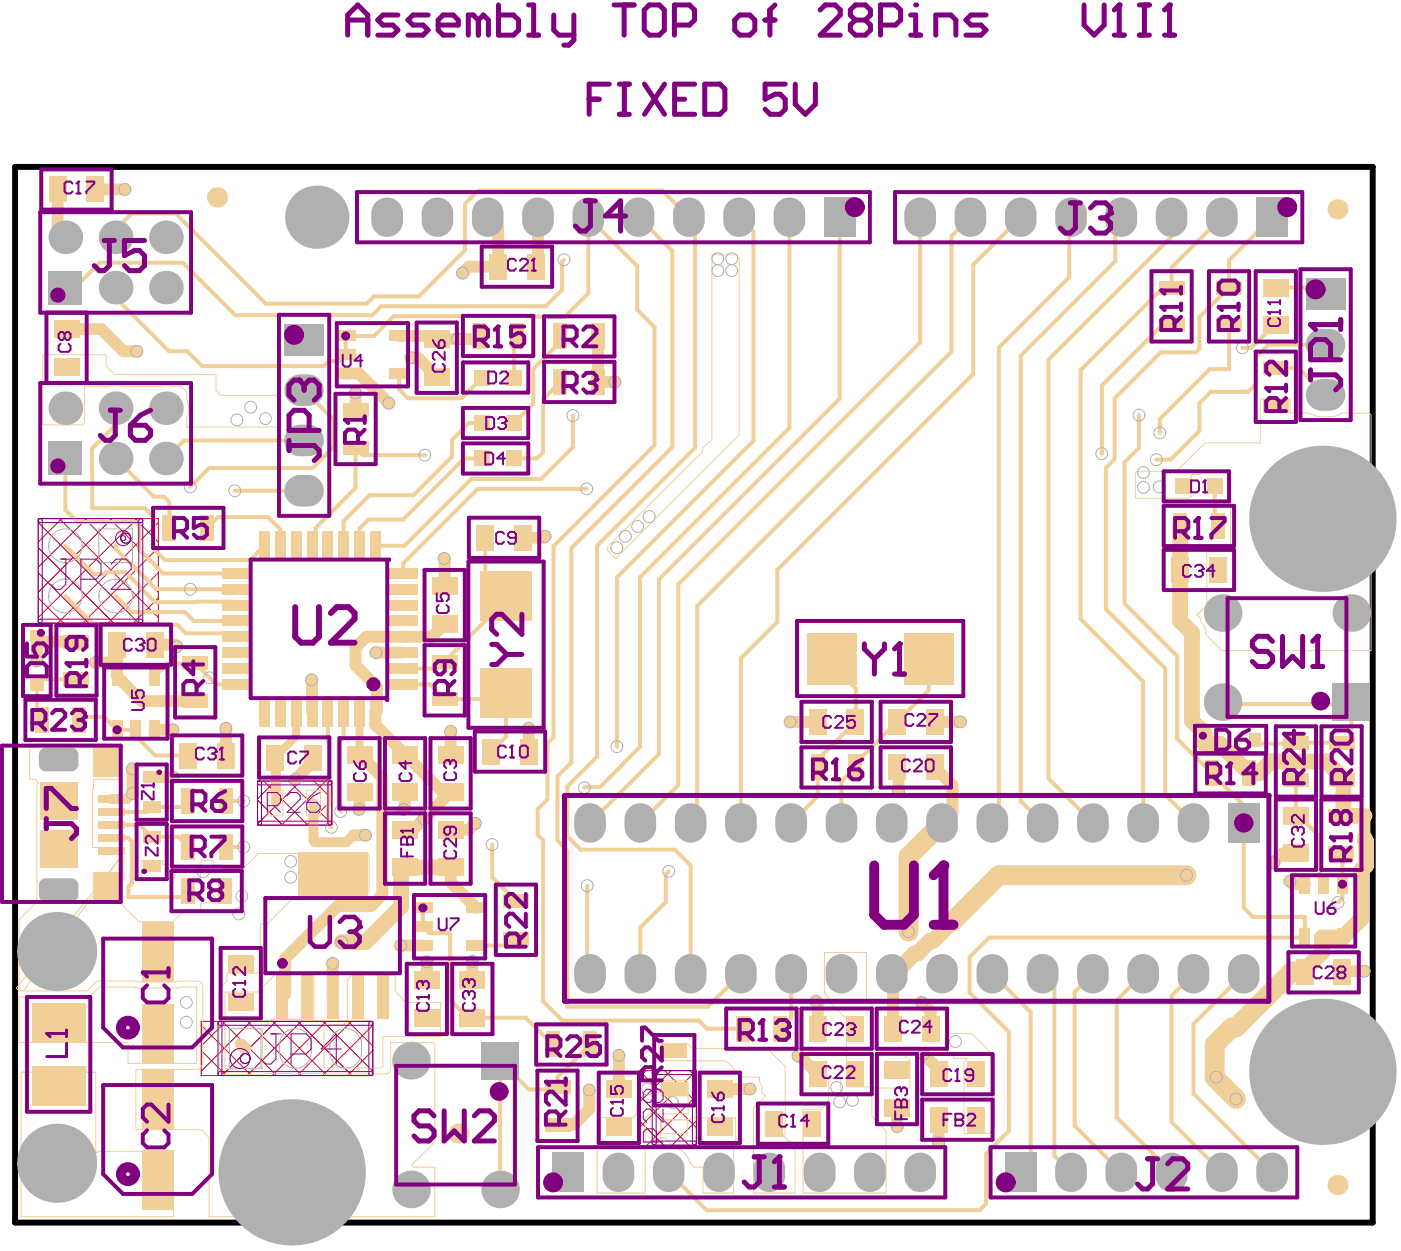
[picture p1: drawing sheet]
<svg xmlns="http://www.w3.org/2000/svg" width="235mm" height="210mm" viewBox="0 0 235 210" stroke-linecap="round" stroke-linejoin="round" font-family="sans-serif">
<g fill="none" stroke="#f00" stroke-width=".17">
<path d="M6.4 87.2h20.2v17.5h-20.2zM6.4 96.3l8.5 8.4M6.4 92.1l12.7 12.6M6.4 87.8l16.9 16.9M10 87.2l16.6 16.6M10.4 87.2l-4 3.9M14.2 87.2l12.4 12.3M14.6 87.2l-8.2 8.1M18.4 87.2l8.2 8.1M18.8 87.2l-12.4 12.3M22.6 87.2l4 3.9M23 87.2l-16.6 16.6"/>
<path d="M26.6 96.3l-8.5 8.4M26.6 92.1l-12.7 12.6M26.6 87.8l-16.9 16.9M6.4 100.5l4.2 4.2M26.6 100.5l-4.2 4.2M43.3 131.3h12.4v7.4h-12.4zM43.3 134.5l4.2 4.2M44.3 131.3l7.4 7.4M46.3 131.3l-3 3M48.5 131.3l7.2 7.2M50.5 131.3l-7.2 7.2M52.7 131.3l3 3"/>
<path d="M54.7 131.3l-7.4 7.4M55.7 134.5l-4.2 4.2M33.8 171.7h28.8v9.1h-28.8zM33.8 176.5l4.2 4.3M33.8 172.3l8.4 8.5M37.3 171.7l9.2 9.1M37.9 171.7l-4.1 4.1M41.6 171.7l9.1 9.1M42.2 171.7l-8.4 8.3M45.8 171.7l9.1 9.1M46.4 171.7l-9.1 9.1M50 171.7l9.1 9.1"/>
<path d="M50.6 171.7l-9.1 9.1M54.2 171.7l8.4 8.3M54.8 171.7l-9.1 9.1M58.5 171.7l4.1 4.1M59.1 171.7l-9.2 9.1M62.6 176.5l-4.2 4.3M62.6 172.3l-8.4 8.5M107.4 179.9h9.6v12.7h-9.6zM107.4 179.9l9.6 9.6M108.5 179.9l-1.1 1.2M111.6 179.9l5.4 5.4M112.7 179.9l-5.3 5.4"/>
<path d="M115.8 179.9l1.2 1.2M116.9 179.9l-9.5 9.6M107.4 188.4l4.2 4.2M107.4 184.2l8.4 8.4M117 188.4l-4.3 4.2M117 184.2l-8.5 8.4"/>
</g>
<path d="M2.5 28.1h228.1v177.4h-228.1z" fill="none" stroke="#000" stroke-width="1"/>
<g fill="none" stroke="#f0cf99" stroke-width=".17">
<path d="M7.2 59.7l10.6-.1v1.9l1.4 1.4h17.1v2.7l.8 .8h9.7l-.1 5.4h-15.4v-1.5a3.7 3.7 0 0 0 0-3.4v-1.1l-.8-.9h-1.5a3.5 3.5 0 0 0-2.3 0h-6.1a3.5 3.5 0 0 0-2.3 0h-4.1v6.2l-.4 .3h-6.6zM119.6 42.8h4.2l.3 .3v30l-20.7 20.8-1.4-1.5v-.4l15.7-15.8 .3-.4 .1-.6 .8-.8 .7-.3zM190.9 79.2h6.8l4.7-4.8h9.3v-7.3h5v2.3h3.3a5.7 5.7 0 0 0 5.3 0h4.7l.3 .4v39.6h-25.1l-2.7-2.7a2.5 2.5 0 0 0-.8-2.2v-.5l-.7-.6 1.7-1.7v-9h4v-12.6l-.4-.4v-.3h-4.6v.3h-1.7v3.7l-.3 .3h-9v-4.1zM5.9 125h11.8v.3h2.8v2.9l-.3 1v1.8h-4.4l-.1 .1v1.5h-.2v9.8h5.3v1l-16.8 23-.5 .1-.3-.4v-11.5l3-3v-19.6l.3-.4-.6-.6h-.9v-5.1zM20.4 143.9l.4 .2v3.4v.4l-.2 .2a3.6 3.6 0 0 0 0 3.6l-.1 .4 2.8 2.8h5.7l2-2h2.7v-1.1h2.9v-.5l-2.9-2.9v-1.8h-4.3v1h-5.4l-.2-.1v-2.9h3.5v.7h2.2v.1h1.4l.2 .3 .2-.3h2.5v-.8h2v.8h1.5l.1 .2v.3h2.8l.4 .4 2.8-2.9h18.3l.3 .4v6l-.5 .4h-4.8l-.7 .2-.6 .4h-5.7l-.1-.2-4.7 4.7h-1.1v7.7l-.7 .6h-5v1.3l-1 1-.3 .5v13.2l.3 .8 .7 .2h6.3l.7-.1v-.1h3.8a3.6 3.6 0 0 0 2 0l7.5 .2 6.8-.2 .1 .1 .6-.6v-4.7l3.4-.1 .9 .1h3l.1 .2v16.5l-3.9 3.9 .4 .4h3.5v8.3h-37.9v-13.3l-1.3-1.3h-11v-10l.2-.2 9.9 .1a1.19 1.19 0 0 0 1.2-1.2v-12.7a1.02 1.02 0 0 0-1.1-1h-2.9l-.5 .1-12.9-.1-.8 .3-1.3 1.3h-11.4l-.5-.4zM3.2 167.6h11.8l1.7-1.7h6.1v.2h7.3v-.2h2.9v12.7l-.1 .1h-11.4v-3.3l-.2-.2h-18.1zM37.8 166.8l5.5-.1 3.1-3.1h6.3v7.5v.2h-7l-1.6 1.6v6.7h-6.3zM59.1 163.9h7.3v2.7l1.8 1.9h5.8v5.6l-.1 .1h-4l-.9-.1-.9 .1h-3.8v5l-.3 .3h-9.6v-7.3h3.5v-.6h.5v-7zM110.7 175.4h4.8l.8 .8h12.6l3 3v11.3l-.4 .3 1.4 1.4h.6v8.3h-7v-14.3l2-2-.6-.7 .1-.5-.2-.7-.3-.5v-.8h-2.9l-2.7-2.7h-11.1zM138.5 160.1h7v7.8l2 2v7.3h4.2l1.1 1.1v4.6h-6.1l-.5-.2h-3.7l-.1-.7-.2-.3v-.6v-9.8l-2.8-2.9-.2-.6-.7-.9zM159.1 173.7h4.1l3.8 3.8v12.1l-.9 .9h-4.2v-11.8l.6-.8h-2.4v-.5h-1zM3.5 180.3l.4-.2 12.2 .1v13.6h.1l.3-.3h12.6v11h-25.6z"/>
<path d="M100.6 187.9h5.7l.6-.7v-1.7h.2v-3.9h8.3l.2 .3v5.3h-6.5l-.7 .7v12.6h-8.1v-12.4zM110.9 188.2h4.7l.4-.1 .3-.2h7.3v3.6l-.4 .3v8.7h-5.1v-4.3h-1.5l-.7-.7a3.6 3.6 0 0 0-2.7-2.7l-1.6-1.6h-.7zM139.2 181.2h2v2.5h5l.2 .3v3.7l2.3 2.3 .1 .2v10.3h-13.9v-14.1l2.9 .1 1.4-1.3z"/>
</g>
<g fill="none" stroke="#f0cf99" stroke-width=".66">
<path d="M11 48.3h1.6M19.4 48.3v1.8M15.4 75.4l.1 3.4M19.4 68.6v2.8M30.9 74l-3 3.1M52.5 78.6l-3.7 .1M17.8 96.2l-.3 .3h-1.8M19.4 91.7v.5M21.1 96.2l2.3 2.4M21.7 94.5l4.5 4.5M22.7 87.7l.7 .7v4M25.9 86.9v5.4"/>
<path d="M27.6 83.5l.9 .9M36.6 86.9l-1.8 1.8 .5 .5M39.8 82.5h-.4M53 88.7v2.4l-.6 .6M28.1 111.5h4.7M31 102.9l1.5 1.5M32.9 101.1v.1M36.3 115h3.5M39.2 101.1l.6 .6M17.5 120.5l2.2 2.2M22.8 122.7v1M25.5 135.6l-.9 .9"/>
<path d="M31.6 134.6l-1 1M55.2 135.3l-.1 .2v1.8l.1 .1v1.2l.4 .4M56.9 136l.3 .4M21.5 140.8l.6 .6M22.1 148.5l-.5 .5v1.8M31.5 149.8l-1 1"/>
</g>
<path d="M29.4 108.4l.3 .3M52.6 128l-3 3" fill="none" stroke="#f0cf99" stroke-width="2"/>
<path d="M52.7 141.3l.2 .2" fill="none" stroke="#f0cf99" stroke-width="1.7"/>
<circle cx="56.9" cy="131.6" r=".33" fill="#f0cf99"/>
<path d="M57 60.7h-1.8l-.8 .8M57.7 87.6v4.1M60.4 88.8v2.9M55.1 124.5l.1 .2M57.7 123.9l-.8 .8" fill="none" stroke="#f0cf99" stroke-width=".66"/>
<path d="M59.7 108.8v3M64.2 150.4l-1.8 1.9" fill="none" stroke="#f0cf99" stroke-width="2"/>
<circle cx="63.1" cy="109.7" r="1" fill="#f0cf99"/>
<path d="M62.8 49.8l-1.2 1.3M66.1 53.1l-3.3 3.4M67 62.8v2.6M71 155.8l1.1 1M75.4 156.8l.2 .2M75.6 168.1l3 3h.7" fill="none" stroke="#f0cf99" stroke-width=".66"/>
<path d="M71.2 137.6l.1 .1M75.7 148.3l4.3 4.3" fill="none" stroke="#f0cf99" stroke-width="2"/>
<circle cx="75.7" cy="145.8" r="1" fill="#f0cf99"/>
<g fill="none" stroke="#f0cf99" stroke-width=".66">
<path d="M86.8 56.5l-.5 .5M88.5 53.1v.1M94.1 56.5v1M75.9 73.9v2.8M91.2 76l-1 1.1M85 116.5l-1 1M85 123.8l-2.5 2.5M91.9 134.4l-1.6 1.6M93 123.9l-1.1 1M93.6 135.4h.1M95.3 136v.1M100.8 132.3l-2.7 .1"/>
<path d="M104.7 128.3v.1M86.7 157.8l-1.2 1.1M98.6 163.2l.5 .5M93.6 182.7l-.4 .4h-4.4"/>
</g>
<path d="M76.8 57h3.2M91.6 90.1l-.3 .3M99 183.2v3.2" fill="none" stroke="#f0cf99" stroke-width="2"/>
<circle cx="105.8" cy="131.6" r=".33" fill="#f0cf99"/>
<path d="M115.7 36.5l1 1M139.7 110.7v1M117.1 137.2l-1.1 1.1M137.4 127.6v1.4M143.7 128.3v.7M143.8 121.2l-.1 .1M117.4 171.5l1.3 1.4M132.9 171l-1.9 1.9" fill="none" stroke="#f0cf99" stroke-width=".66"/>
<path d="M137.4 168.6v4.3" fill="none" stroke="#f0cf99" stroke-width="2"/>
<circle cx="150.7" cy="189.4" r="1" fill="#f0cf99"/>
<path d="M22.2 133.4l-.9 .9h-2.6M46.3 127.3v7.7M52.7 135v6.3M59.4 140.4l-1.2 1.1h-5.3M149.8 163.7l.2 .2" fill="none" stroke="#f0cf99" stroke-width="1.7"/>
<g fill="none" stroke="#f0cf99" stroke-width="2">
<path d="M9.7 31.8v6.8l1.3 1.3M16 31.8h5M81.9 36.5l1.8 1.7v6.6h-4.9l-1.1 1.1M90.4 36.5v7.9l-.4 .4M11.2 55.3h5.8l3.7 3.7h2.3M67 56.5h5.9l.5 .5h3.4M80.5 56.5l-.5 .5M100.5 56.5v7.7h2.8M58.1 62.8h2.2l5 5M59.7 66v2.9M69 60.1h1.2l3.2 3.2M74.6 93.9l.1 4.6"/>
<path d="M87.8 90.4h3.5M13.3 108.4l-.5-.5h-5.7l-.9-.9v4.1M16.1 111.3h3.6M19.7 108.4v5.3l4.1 4.1h9M26 108.4h3.4M52.3 114.3l.1 5.4M59.7 111.8l3.6 3.6v4l-.3 .3v2.1l11.3 11.3h1.4l-6.3 6.4h-1.4M63.1 109.7h4.6M74.7 104.9l-2.2 2.1h-11l-1.8 1.8M22.2 129.2v4.2M25.5 130.6h3.6M26 122.7h3"/>
<path d="M37.9 122.4v4.6M52.6 127.3v.7M60.4 126.8l3.8 3.8v19.8M60.4 133.1l-.1 2.9M68 133.1v2.7l-.2 .2M75.7 122.9v3.9M79.8 138.4l-1 1.1h-3.1M88.8 122.4v3.9M132.7 121.3h4.7M150.7 129l.2 .2v3.9M157 129l3 3v4.6l-1.8 1.7M157 121.3h4.3"/>
<path d="M229.2 137.1v3.9M59.4 140.4h2M62.4 152.3h-5.7l-8.8 8.8v6l-.5 .5M67.3 158.9h3.7M75.7 145.8v2.5M216.7 148.1l.5 .5h1.9M218.1 143.4h-2.7l-1.5 1.6M40.4 175.5l.8 .7M55.9 161.9v5.7M71.7 161.7v3M79.3 161.6v3.1M103.9 177.4v5.6"/>
<path d="M134 177.5h.3l3.1 3M137 168.3l.4 .3M150 163.9v9M154.8 168.5l1.5 1.5v2.9M155.1 177.2l2.5 2.5v.8M225.5 163.2h3.6M99 186.4l-2.6 2.6h-2.8M120.9 183h5.1M150.7 186.2v3.2M157.6 188.2v3.9"/>
</g>
<g fill="none" stroke="#f0cf99" stroke-width=".66">
<path d="M19.4 39.9v-1.3l2.7-2.7h7.4l15.2 15.2h16.9M98.8 36.5v12.8l-3.9 3.9h-6.4M99.8 37.5l7.2 7.2v7.4l2.9 2.9v19.8l-16.9 17v32.1M107.3 36.5l5.6 5.7v33l-16.9 16.9v36l-2.4 2.4v10.8l1.7 1.6v26.3h23.6l5.5-5.5M115.7 36.5l-4.5-4.5h-30.9l-2.2 2.3v7.8l-7.7 7.7h-7.6M116.7 37.5v37.8l-16.4 16.4v35.5l-5 5v3.8M124.1 36.5l2.4 2.4v35.2l-22.9 22.9v28.5M132.6 36.5v35.4l-25.1 25.1v28.5l-2.8 2.8M141 36.5v30.5l-30.3 30.4v29.3l-11.6 11.6M154.5 36.5v21.1l-40.6 40.6v33.7l-6.4 6.4M163 36.5l-3.2 3.2v19.4l-42.7 42.8v35.3M171.4 36.5l-7.9 8v18.4l-33 32.9v8.7l-6.1 6.1v27.7"/>
<path d="M179.9 36.5l-.3 .3v9.8l-11.8 11.8v78.8l-1.1 1.1M188.3 36.5l-1 1v6.4l-15.9 15.9v74.8l3.7 3.7M196.8 36.5v3.3l-20.7 20.7v70.3l7.5 7.5M205.2 36.5l-8.4 8.5v3.3h-1.4l-13.9 13.9v41.8l10.5 10.5v23.8M213.7 36.5l-7.3 7.2v4.6l-5 5v5.3l-.5 .6h-5.9l-7.8 7.8v10.1l-1.5 1.5v23.8l10 9.9v21.3l4.7 4.7M19.4 50.1l9 8.9h3.1l2.5 2.5h20.4M62.8 56.5h-4.7v3.1l-1.1 1.1M66.1 53.1h22.4M86.3 57v6.4M94.1 57.5l-4.5 4.5v5.9l-3.3 3.2M94.7 43.7l-.3 .3v4.7l-2.8 2.8h-27.6l-1.5 1.5h-23l-8.8-8.8h-14l-4.1 4.1M196.8 54.7h-1.6l-10.1 10.1-.1 11.5"/>
<path d="M206.4 54.7v7.3h-3.2l-8.4 8.4v2.4M214.3 54.7h-.3l-3.9 3.8h-1.4M214.3 48.3h7.2l1.1 1.2M222.6 57.9h-9.6l-2.1 2.1v4.5l-1.3 1.4h-6.2l-2 1.9v4.6l-4.8 4.9h-2.4M11 77.1v8.6l2 2h9.7M15.5 78.8v6.6h8.8l1.6 1.5M19.4 71.4l-4 4M19.4 77.1l6.5 6.4h1.7M30.9 74h20.2M48.8 78.7h-13.7l-3.1 3.1M51.1 65.6l5 5v4.5l-3.6 3.5M71.4 76.5h-10.4l-1.3-1.2v6.7l-6.7 6.7"/>
<path d="M75.9 76.7l-6.5 6.5h-7.4l-4.3 4.4M81 71.1h-2.2l-2.9 2.8M81 77.1h-3l-10.3 10.2h-5.8l-1.5 1.5M81 63.4l-3.5 3.5h-9l-1.5-1.5M86.3 77.1h3.9M94.1 64.2l-2.9 2.9v8.9M96.2 69.9v5.3l-5.3 5.3h-11.7l-11.2 11.2h-5M191.3 69.8v5.5l-2.4 2.4v23.7l8.8 8.9v13.9l11.2 11.1v17.3l1.5 1.5h8.7v3.5h-53l-3.3 3.3v5.9l6.6 6.6v16.7l-3.8 3.8v8.4l-1.1 1.1h-45.8l-6.4-6.4M214.3 61.9h3.8l4.5 4.5M11 91.7l4.7 4.8M17.8 96.2h3.3M19.4 92.2l2.3 2.3"/>
<path d="M23.4 98.6l2.6 2.6h6.9M23.4 92.4l4 4h12.4M26.2 99h13.6M28.5 84.4v4.3M36.6 86.9h8.4l2.1 2.1v2.7M39.8 82.5h11.3M44.4 91.7l-2.4 2.4h-14.3l-1.8-1.8M81.5 90.4v9.8h3.5v.7l-11.5 11.4h-5.8M98.5 82.2h-18.2l-12.6 12.5v1.7M204 81.7v6.2l.5 .5M11 100.2l4.8 4.8h14l1.4 1.4h8l.6 .6M12.8 114.2h-5.7l-.9 .9v5.1l.8 .8"/>
<path d="M19.4 100.2l2.7 2.7h8.9M28.1 111.5l-2.1 2.2M32.5 104.4h7.3M32.8 111.5l3.5 3.5M32.9 101.1h6.3M55.1 119.7v4.8M57.7 119.7v4.2M67.7 115h4.5l2.5 2.5h9.3M85 116.5v7.3M139.7 111.7l4.1 4.1v5.4M156 110.7v5.3l-12.3 12.3M205.3 118.3h21.7v5.2l-1.4 1.3h-7.9l-.2 .2h-7.1"/>
<path d="M17.5 120.5h-3.7l-.5 .5M18.7 138.6h4.8l2 2h4.5l1.6 1.7M18.7 136.5h5.9M19.7 122.7h3.1M22.8 123.7l3.3 3.3h5.5M25.5 135.6h5.1M37.9 134.6h3M55.2 124.7v10.6M56.9 124.7v11.3M90.3 136v4.3l.9 .9v27.1l3.2 3.2h23M91.9 124.9v9.5M95.3 136.1v4.5l2.2 2.2h15.9l2.6 2.6v18.3"/>
<path d="M104.7 128.4l-3.9 3.9M137.4 129v4.8l-4.5 4.5M143.7 129l-2.4 2.3v7M143.7 121.3l-6.3 6.3M217.7 131.1v5.5l3.9 4v7.3l.7 .7M18.7 140.8h2.8M21.6 150.8h8.9M22.1 141.4v7.1M37.9 142.4h3M71 152.6v3.2M72.1 156.8h3.3M75.6 157v11.1"/>
<path d="M80 158.9h5.5M82.7 142v5.4l4 4M98.6 148.9v14.3M112.3 146.4l-.5 .5v4.7l-4.3 4.3v7.8M226 143.4l-.5 .5v7l-.8 .8M79.3 171.1h9l4.5 4.4M99.1 175.5l-5.5 5.5v1.7M118.7 172.9h6M132.9 163.7v7.3M166.7 163.7l6.4 6.4v25.3l-1.7 1.6M175.1 163.7l2 1.9v28.6l2.8 2.8M183.6 163.7l-3.1 3v22.5l7.8 7.8"/>
<path d="M192 163.7l-4.4 4.4v19.7l9.2 9.2M200.4 163.7l-3.6 3.6v21.3l8.4 8.4M208.9 163.7l-8.5 8.4v11.7l13.3 13.2M88.8 183.1l-4.8-4.8v21.6"/>
</g>
<path d="M198.2 88.4v16l2 2v14.8l2.1 2.1v1.7h2.6l4.9 5h1.6l2-2h9.4l2.8 2.8v6l.4 .3h3.2M75.7 145.8h-7.7l-.6 .6v6l-6 5.9h-4M159.9 154.9l-3.1 3.2h-.6l-2.1 2.1h-.5l-3.6 3.7M229.2 140.9v.3l.3 .3v3.9l-.9 .9v8.1l-3.1 3.2h-3.4v2.5l-3 2.9v.2h-2.1" fill="none" stroke="#f0cf99" stroke-width="2.7"/>
<path d="M49.7 119.7v4l-3.4 3.5M60.4 119.7v7.1" fill="none" stroke="#f0cf99" stroke-width="1.3"/>
<path d="M158.2 138.3l-5.6 5.6v12.7M199.3 147.1h-31.6l-7.8 7.8M217 163.2l-9.4 9.5h-.7l-2.9 2.8v5.6l3.6 3.6" fill="none" stroke="#f0cf99" stroke-width="3.3"/>
<g fill="none" stroke="#b0b0b0" stroke-width=".17">
<circle cx="21" cy="31.8" r="1"/>
<circle cx="23" cy="59" r="1"/>
<circle cx="76.8" cy="57" r="1"/>
<circle cx="77.7" cy="45.9" r="1"/>
<circle cx="94.7" cy="43.7" r="1"/>
<circle cx="120.6" cy="45.5" r="1"/>
<circle cx="120.6" cy="43.5" r="1"/>
<circle cx="122.9" cy="45.5" r="1"/>
<circle cx="122.9" cy="43.5" r="1"/>
<circle cx="208.7" cy="58.5" r="1"/>
<circle cx="39.8" cy="70.6" r="1"/>
<circle cx="42.1" cy="68.4" r="1"/>
<circle cx="44.6" cy="70.4" r="1"/>
<circle cx="59.7" cy="66" r="1"/>
<circle cx="65.3" cy="67.8" r="1"/>
<circle cx="69" cy="60.1" r="1"/>
<circle cx="71.4" cy="76.5" r="1"/>
<circle cx="96.2" cy="69.9" r="1"/>
<circle cx="103.3" cy="64.2" r="1"/>
<circle cx="185" cy="76.3" r="1"/>
<circle cx="191.3" cy="69.8" r="1"/>
<circle cx="192" cy="79.4" r="1"/>
<circle cx="194.2" cy="77.3" r="1"/>
<circle cx="194.8" cy="72.8" r="1"/>
<circle cx="32" cy="99" r="1"/>
<circle cx="32" cy="81.8" r="1"/>
<circle cx="39.4" cy="82.5" r="1"/>
<circle cx="74.6" cy="93.9" r="1"/>
<circle cx="91.6" cy="90.1" r="1"/>
<circle cx="98.5" cy="82.2" r="1"/>
<circle cx="103.6" cy="92.1" r="1"/>
<circle cx="105" cy="90.1" r="1"/>
<circle cx="107.1" cy="88.5" r="1"/>
<circle cx="109" cy="86.8" r="1"/>
<circle cx="192" cy="81.9" r="1"/>
<circle cx="194.7" cy="81.8" r="1"/>
<circle cx="6.2" cy="111.1" r="1"/>
<circle cx="16.1" cy="111.3" r="1"/>
<circle cx="29.7" cy="108.7" r="1"/>
<circle cx="35.2" cy="113.9" r="1"/>
<circle cx="52.3" cy="114.3" r="1"/>
<circle cx="63.1" cy="109.7" r="1"/>
<circle cx="22.2" cy="129.2" r="1"/>
<circle cx="22.2" cy="133.4" r="1"/>
<circle cx="29" cy="122.7" r="1"/>
<circle cx="29.1" cy="130.6" r="1"/>
<circle cx="37.9" cy="122.4" r="1"/>
<circle cx="40.9" cy="134.6" r="1"/>
<circle cx="49.6" cy="131" r="1"/>
<circle cx="55.6" cy="139" r="1"/>
<circle cx="57.2" cy="136.4" r="1"/>
<circle cx="60.3" cy="136" r="1"/>
<circle cx="67.8" cy="136" r="1"/>
<circle cx="71.2" cy="137.6" r="1"/>
<circle cx="75.7" cy="122.9" r="1"/>
<circle cx="79.8" cy="138.4" r="1"/>
<circle cx="88.8" cy="122.4" r="1"/>
<circle cx="98.1" cy="132.4" r="1"/>
<circle cx="103.6" cy="125.5" r="1"/>
<circle cx="132.7" cy="121.3" r="1"/>
<circle cx="150.9" cy="133.1" r="1"/>
<circle cx="161.3" cy="121.3" r="1"/>
<circle cx="34.1" cy="146.5" r="1"/>
<circle cx="40.1" cy="153.6" r="1"/>
<circle cx="40.6" cy="150.6" r="1"/>
<circle cx="40.9" cy="142.4" r="1"/>
<circle cx="48.8" cy="144.8" r="1"/>
<circle cx="48.8" cy="147.4" r="1"/>
<circle cx="51.6" cy="144.8" r="1"/>
<circle cx="51.6" cy="147.3" r="1"/>
<circle cx="57.4" cy="158.3" r="1"/>
<circle cx="61.4" cy="140.4" r="1"/>
<circle cx="67.3" cy="158.9" r="1"/>
<circle cx="82.7" cy="142" r="1"/>
<circle cx="98.6" cy="148.9" r="1"/>
<circle cx="112.3" cy="146.4" r="1"/>
<circle cx="152.6" cy="156.6" r="1"/>
<circle cx="199.3" cy="147.1" r="1"/>
<circle cx="213.9" cy="145" r="1"/>
<circle cx="216.7" cy="148.1" r="1"/>
<circle cx="224.7" cy="151.7" r="1"/>
<circle cx="31.3" cy="168.5" r="1"/>
<circle cx="31.3" cy="171.8" r="1"/>
<circle cx="55.9" cy="161.9" r="1"/>
<circle cx="71.7" cy="161.7" r="1"/>
<circle cx="79.3" cy="161.6" r="1"/>
<circle cx="103.9" cy="177.4" r="1"/>
<circle cx="134" cy="177.5" r="1"/>
<circle cx="137" cy="168.3" r="1"/>
<circle cx="154.8" cy="168.5" r="1"/>
<circle cx="155.1" cy="177.2" r="1"/>
<circle cx="160.5" cy="175" r="1"/>
<circle cx="229.1" cy="163.2" r="1"/>
<circle cx="99" cy="183.2" r="1"/>
<circle cx="108.8" cy="183" r="1"/>
<circle cx="112.9" cy="185.3" r="1"/>
<circle cx="126" cy="183" r="1"/>
<circle cx="140.5" cy="182.8" r="1"/>
<circle cx="141" cy="185.2" r="1"/>
<circle cx="143.2" cy="184.9" r="1"/>
<circle cx="150.7" cy="189.4" r="1"/>
<circle cx="157.6" cy="192.1" r="1"/>
<circle cx="204.3" cy="181" r="1"/>
<circle cx="207.6" cy="184.7" r="1"/>
</g>
<g fill="#b0b0b0">
<path d="M6.5 148.8l1.2-1.2h4.3l1.2 1.2v1.6l-1.2 1.2h-4.3l-1.2-1.2z" fill-rule="evenodd"/>
<path d="M219.3 46.8h6.7v5.3h-6.7z" fill-rule="evenodd"/>
<path d="M6.5 126.8l1.2-1.1h4.3l1.2 1.1v1.6l-1.2 1.2h-4.3l-1.2-1.2z" fill-rule="evenodd"/>
</g>
<g fill="#b0b0b0">
<path d="M12 147.6v1.2zM12 147.6a1.2 1.2 0 0 1 1.2 1.2h-1.2z"/>
<path d="M6.5 148.8h1.2zM7 147.8l.7-.2v1.2h-1.2l.1-.4z"/>
<path d="M7.7 150.4v1.2zM6.5 150.4h1.2v1.2a1.2 1.2 0 0 1-1.2-1.2z"/>
<path d="M12 150.4h1.2zM12 150.4h1.2a1.2 1.2 0 0 1-1.2 1.2z"/>
<path d="M12 125.7v1.1zM12 125.7a1.2 1.2 0 0 1 1.2 1.1h-1.2z"/>
<path d="M6.5 126.8h1.2zM7 125.9l.7-.2v1.1h-1.2l.1-.3z"/>
<path d="M7.7 128.4v1.2zM6.5 128.4h1.2v1.2a1.2 1.2 0 0 1-1.2-1.2z"/>
<path d="M12 128.4h1.2zM12 128.4h1.2a1.2 1.2 0 0 1-1.2 1.2z"/>
</g>
<path d="M8.2 91.7a2.83 2.83 0 0 0 2.8 2.8 2.83 2.83 0 0 0 2.8-2.8M8.2 91.7a2.83 2.83 0 0 1 2.8-2.8 2.83 2.83 0 0 1 2.8 2.8M8.2 91.7h.1M13.8 91.7h.1M8.2 100.2a2.83 2.83 0 0 0 2.8 2.8 2.83 2.83 0 0 0 2.8-2.8M8.2 100.2a2.83 2.83 0 0 1 2.8-2.9 2.83 2.83 0 0 1 2.8 2.9M8.2 100.2h.1M13.8 100.2h.1" fill="none" stroke="#b0b0b0" stroke-width=".17"/>
<g fill="#b0b0b0">
<circle cx="11" cy="68.6" r="2.83"/>
<circle cx="11" cy="39.9" r="2.83"/>
<circle cx="27.9" cy="68.6" r="2.83"/>
<circle cx="27.9" cy="77.1" r="2.83"/>
<circle cx="27.9" cy="39.9" r="2.83"/>
<circle cx="27.9" cy="48.3" r="2.83"/>
</g>
<g fill="#b0b0b0">
<path d="M8.2 74.2h5.6v5.7h-5.6z" fill-rule="evenodd"/>
<path d="M8.2 45.5h5.6v5.7h-5.6z" fill-rule="evenodd"/>
</g>
<path d="M47.9 173.5a2.66 2.66 0 0 1 2.9-.4 2.66 2.66 0 0 1 1.5 2.4 3.5 3.5 0 0 1-1 3.5 2.66 2.66 0 0 1-2.8 .3 2.66 2.66 0 0 1-1.5-2.4 3.5 3.5 0 0 1 .9-3.4zM56.4 173.5a2.66 2.66 0 0 1 2.8-.4 2.66 2.66 0 0 1 1.5 2.4 3.5 3.5 0 0 1-1 3.5 2.66 2.66 0 0 1-2.8 .3 2.66 2.66 0 0 1-1.5-2.4 3.5 3.5 0 0 1 1-3.4z" fill="none" stroke="#b0b0b0" stroke-width=".17"/>
<path d="M65 35.8v1.4M50.4 65.6h1.3M50.4 74h1.3" fill="none" stroke="#b0b0b0" stroke-width="5.3"/>
<g fill="#b0b0b0">
<circle cx="53.2" cy="36.5" r="5.3"/>
<circle cx="84" cy="199.9" r="3.2"/>
</g>
<path d="M80.8 175.1h6.4v6.4h-6.4z" fill-rule="evenodd" fill="#b0b0b0"/>
<path d="M81.9 35.8v1.4M90.4 35.8v1.4M107.3 35.8v1.4M115.7 35.8v1.4M132.6 35.8v1.4M103.9 196.4v1.3M112.3 196.4v1.3M120.8 196.4v1.3M129.2 196.4v1.3M137.7 196.4v1.3M146.1 196.4v1.3" fill="none" stroke="#b0b0b0" stroke-width="5.3"/>
<g fill="#b0b0b0">
<path d="M138.4 33.2h5.3v6.6h-5.3z" fill-rule="evenodd"/>
<path d="M168.8 193.7h5.3v6.7h-5.3z" fill-rule="evenodd"/>
</g>
<path d="M163 35.8v1.4M171.4 35.8v1.4M188.3 35.8v1.4M196.8 35.8v1.4M188.3 196.4v1.3M196.8 196.4v1.3M213.7 196.4v1.3" fill="none" stroke="#b0b0b0" stroke-width="5.3"/>
<path d="M223.8 114.8h6.3v6.4h-6.3z" fill-rule="evenodd" fill="#b0b0b0"/>
<circle cx="227" cy="103" r="3.2" fill="#b0b0b0"/>
<path d="M222 66.4h1.3" fill="none" stroke="#b0b0b0" stroke-width="5.3"/>
<g fill="#b0b0b0">
<path d="M211 33.2h5.3v6.6h-5.3z" fill-rule="evenodd"/>
<path d="M47.8 54.5h6.6v5.3h-6.6z" fill-rule="evenodd"/>
</g>
<g fill="#b0b0b0">
<circle cx="9.5" cy="195.5" r="6.6"/>
<circle cx="9.5" cy="159.9" r="6.6"/>
</g>
<g fill="none" stroke="#b0b0b0" stroke-width="5.3">
<path d="M222 57.9h1.3M50.4 82.5h1.3M107.5 137.6v1.4M116 137.6v1.4M132.9 137.6v1.4M141.3 137.6v1.4M158.2 137.6v1.4M166.7 137.6v1.4M175.1 137.6v1.4M183.6 137.6v1.4M192 137.6v1.4M200.4 137.6v1.4"/>
<path d="M107.5 163v1.3M116 163v1.3M132.9 163v1.3M141.3 163v1.3M158.2 163v1.3M166.7 163v1.3M175.1 163v1.3M183.6 163v1.3M192 163v1.3M200.4 163v1.3"/>
</g>
<path d="M16.6 88.9h5.6v5.6h-5.6zM16.6 100.2a2.83 2.83 0 0 0 2.8 2.8 2.83 2.83 0 0 0 2.9-2.8M16.6 100.2a2.83 2.83 0 0 1 2.8-2.9 2.83 2.83 0 0 1 2.9 2.9M16.6 100.2h.1M22.2 100.2h.1M38.5 172.9h5.3v6.6h-5.3z" fill="none" stroke="#b0b0b0" stroke-width=".17"/>
<g fill="#b0b0b0">
<circle cx="19.4" cy="68.6" r="2.83"/>
<circle cx="19.4" cy="77.1" r="2.83"/>
<circle cx="19.4" cy="39.9" r="2.83"/>
<circle cx="19.4" cy="48.3" r="2.83"/>
</g>
<path d="M154.5 196.4v1.3" fill="none" stroke="#b0b0b0" stroke-width="5.3"/>
<path d="M92.8 193.7h5.3v6.7h-5.3z" fill-rule="evenodd" fill="#b0b0b0"/>
<g fill="#b0b0b0">
<circle cx="69" cy="199.9" r="3.2"/>
<circle cx="69" cy="178.3" r="3.2"/>
</g>
<path d="M73.5 35.8v1.4M98.8 35.8v1.4M124.1 35.8v1.4M154.5 35.8v1.4M179.9 196.4v1.3M205.2 196.4v1.3" fill="none" stroke="#b0b0b0" stroke-width="5.3"/>
<g fill="#b0b0b0">
<circle cx="205.3" cy="118" r="3.2"/>
<circle cx="205.3" cy="103" r="3.2"/>
</g>
<path d="M179.9 35.8v1.4M205.2 35.8v1.4M99.1 137.6v1.4M124.4 137.6v1.4M149.8 137.6v1.4M99.1 163v1.3M124.4 163v1.3M149.8 163v1.3M208.9 163v1.3" fill="none" stroke="#b0b0b0" stroke-width="5.3"/>
<g fill="#b0b0b0">
<circle cx="222.1" cy="180.1" r="12.3"/>
<circle cx="222.1" cy="87.2" r="12.3"/>
<circle cx="49" cy="197" r="12.3"/>
</g>
<path d="M206.2 135h5.4v6.6h-5.4z" fill-rule="evenodd" fill="#b0b0b0"/>
<g fill="#f0cf99">
<path d="M21.9 121h1.8v3.3h-1.8z" fill-rule="evenodd"/>
<path d="M30.4 147.6h2.3v4.3h-2.3z" fill-rule="evenodd"/>
<path d="M36.7 147.6h2.3v4.3h-2.3z" fill-rule="evenodd"/>
<path d="M56.4 61.9h3.3v1.8h-3.3z" fill-rule="evenodd"/>
<path d="M56.4 55.5h3.3v1.9h-3.3z" fill-rule="evenodd"/>
<path d="M69.5 169.6h4.4v3h-4.4z" fill-rule="evenodd"/>
<path d="M69.5 163.2h4.4v3h-4.4z" fill-rule="evenodd"/>
<path d="M69.4 158h3.3v1.8h-3.3z" fill-rule="evenodd"/>
<path d="M69.4 154.8h3.3v1.9h-3.3z" fill-rule="evenodd"/>
<path d="M69.4 151.7h3.3v1.8h-3.3z" fill-rule="evenodd"/>
<path d="M101.8 181.5h4.3v3h-4.3z" fill-rule="evenodd"/>
<path d="M196.7 93.6h3v4.4h-3z" fill-rule="evenodd"/>
<path d="M197.4 80.4h2.6v2.7h-2.6z" fill-rule="evenodd"/>
<path d="M203 93.6h3v4.4h-3z" fill-rule="evenodd"/>
<path d="M204.3 53.5h4.3v2.3h-4.3z" fill-rule="evenodd"/>
<path d="M204.3 47.2h4.3v2.3h-4.3z" fill-rule="evenodd"/>
<path d="M209.8 123.2h1.9v2.3h-1.9z" fill-rule="evenodd"/>
<path d="M217.7 161.3h2.9v4.3h-2.9z" fill-rule="evenodd"/>
<path d="M218.2 155.9h1.9v3.3h-1.9z" fill-rule="evenodd"/>
<path d="M224 161.3h3v4.3h-3z" fill-rule="evenodd"/>
<path d="M224.5 155.9h1.9v3.3h-1.9z" fill-rule="evenodd"/>
<path d="M8.2 29.7h3v4.3h-3z" fill-rule="evenodd"/>
<path d="M14.5 29.7h3v4.3h-3z" fill-rule="evenodd"/>
<path d="M30.5 140.1h2.3v4.3h-2.3z" fill-rule="evenodd"/>
<path d="M30.1 124.8h3v4.3h-3z" fill-rule="evenodd"/>
<path d="M36.8 140.1h2.3v4.3h-2.3z" fill-rule="evenodd"/>
<path d="M36.4 124.8h3v4.3h-3z" fill-rule="evenodd"/>
<path d="M43.5 117.2h1.8v5h-1.8z" fill-rule="evenodd"/>
<path d="M43.5 89.2h1.8v5h-1.8z" fill-rule="evenodd"/>
<path d="M48.8 117.2h1.9v5h-1.9z" fill-rule="evenodd"/>
<path d="M51.5 117.2h1.8v5h-1.8z" fill-rule="evenodd"/>
<path d="M51.5 89.2h1.8v5h-1.8z" fill-rule="evenodd"/>
<path d="M48.8 89.2h1.9v5h-1.9z" fill-rule="evenodd"/>
<path d="M56.8 117.2h1.8v5h-1.8z" fill-rule="evenodd"/>
<path d="M56.8 89.2h1.8v5h-1.8z" fill-rule="evenodd"/>
<path d="M56.4 58.7h3.3v1.8h-3.3z" fill-rule="evenodd"/>
<path d="M62.1 117.2h1.9v5h-1.9z" fill-rule="evenodd"/>
<path d="M62.1 89.2h1.9v5h-1.9z" fill-rule="evenodd"/>
<path d="M82.2 42.7h3v4.3h-3z" fill-rule="evenodd"/>
<path d="M91.6 173.4h2.4v4.3h-2.4z" fill-rule="evenodd"/>
<path d="M88.5 42.7h3v4.3h-3z" fill-rule="evenodd"/>
<path d="M98 173.4h2.3v4.3h-2.3z" fill-rule="evenodd"/>
<path d="M123.6 170.7h2.3v4.3h-2.3z" fill-rule="evenodd"/>
<path d="M129.9 170.7h2.3v4.3h-2.3z" fill-rule="evenodd"/>
<path d="M135.9 178.4h3v4.3h-3z" fill-rule="evenodd"/>
<path d="M135.9 170.7h3v4.3h-3z" fill-rule="evenodd"/>
<path d="M136.2 126.8h2.3v4.3h-2.3z" fill-rule="evenodd"/>
<path d="M135.9 119.2h3v4.3h-3z" fill-rule="evenodd"/>
<path d="M142.5 126.8h2.3v4.3h-2.3z" fill-rule="evenodd"/>
<path d="M149.2 119.2h3v4.3h-3z" fill-rule="evenodd"/>
<path d="M149.2 126.8h3v4.3h-3z" fill-rule="evenodd"/>
<path d="M156.1 178.4h3v4.3h-3z" fill-rule="evenodd"/>
<path d="M156.1 186h3v4.3h-3z" fill-rule="evenodd"/>
<path d="M197 86.2h2.4v4.4h-2.4z" fill-rule="evenodd"/>
<path d="M203.4 86.2h2.3v4.4h-2.3z" fill-rule="evenodd"/>
<path d="M218.2 146.9h1.9v3.4h-1.9z" fill-rule="evenodd"/>
<path d="M224.5 146.9h1.9v3.4h-1.9z" fill-rule="evenodd"/>
<path d="M30.5 132.5h2.3v4.3h-2.3z" fill-rule="evenodd"/>
<path d="M36.8 132.5h2.3v4.3h-2.3z" fill-rule="evenodd"/>
<path d="M50.6 163.9h2v7.3h-2z" fill-rule="evenodd"/>
<path d="M54.9 163.9h2v7.3h-2z" fill-rule="evenodd"/>
<path d="M63.3 163.9h2v7.3h-2z" fill-rule="evenodd"/>
<path d="M101.8 187.9h4.3v2.9h-4.3z" fill-rule="evenodd"/>
<path d="M5.1 114.1h2.2v1.9h-2.2z" fill-rule="evenodd"/>
<path d="M9 60.1h4.3v3h-4.3z" fill-rule="evenodd"/>
<path d="M9 53.8h4.3v3h-4.3z" fill-rule="evenodd"/>
<path d="M24 144.6h3v2h-3z" fill-rule="evenodd"/>
<path d="M24 134.6h3v2h-3z" fill-rule="evenodd"/>
<path d="M24 129.6h3v2h-3z" fill-rule="evenodd"/>
<path d="M25.1 121h1.8v3.3h-1.8z" fill-rule="evenodd"/>
<path d="M18.7 121h1.9v3.3h-1.9z" fill-rule="evenodd"/>
<path d="M37.3 114.1h5v1.8h-5z" fill-rule="evenodd"/>
<path d="M30.6 116.7h4.4v2.3h-4.4z" fill-rule="evenodd"/>
<path d="M37.3 108.8h5v1.8h-5z" fill-rule="evenodd"/>
<path d="M30.6 110.4h4.4v2.3h-4.4z" fill-rule="evenodd"/>
<path d="M37.3 100.8h5v1.8h-5z" fill-rule="evenodd"/>
<path d="M37.3 103.4h5v1.9h-5z" fill-rule="evenodd"/>
<path d="M37.3 95.5h5v1.8h-5z" fill-rule="evenodd"/>
<path d="M65.2 114.1h5v1.8h-5z" fill-rule="evenodd"/>
<path d="M65.2 108.8h5v1.8h-5z" fill-rule="evenodd"/>
<path d="M65.2 103.4h5v1.9h-5z" fill-rule="evenodd"/>
<path d="M65.2 100.8h5v1.8h-5z" fill-rule="evenodd"/>
<path d="M65.2 95.5h5v1.8h-5z" fill-rule="evenodd"/>
<path d="M57.6 74.1h4.3v2.3h-4.3z" fill-rule="evenodd"/>
<path d="M57.6 67.8h4.3v2.3h-4.3z" fill-rule="evenodd"/>
<path d="M65.4 61.9h3.3v1.8h-3.3z" fill-rule="evenodd"/>
<path d="M65.4 55.5h3.3v1.9h-3.3z" fill-rule="evenodd"/>
<path d="M91.5 181.5h4.3v2.4h-4.3z" fill-rule="evenodd"/>
<path d="M77.2 169.6h4.3v3h-4.3z" fill-rule="evenodd"/>
<path d="M77.2 163.2h4.3v3h-4.3z" fill-rule="evenodd"/>
<path d="M78.3 158h3.4v1.8h-3.4z" fill-rule="evenodd"/>
<path d="M84.5 156.6h4.3v2.3h-4.3z" fill-rule="evenodd"/>
<path d="M78.3 151.7h3.4v1.8h-3.4z" fill-rule="evenodd"/>
<path d="M84.5 150.3h4.3v2.3h-4.3z" fill-rule="evenodd"/>
<path d="M72.5 116.3h4.3v2.4h-4.3z" fill-rule="evenodd"/>
<path d="M72.5 110h4.3v2.3h-4.3z" fill-rule="evenodd"/>
<path d="M80 88.2h3v4.4h-3z" fill-rule="evenodd"/>
<path d="M86.3 88.2h3v4.4h-3z" fill-rule="evenodd"/>
<path d="M85 75.7h2.6v2.7h-2.6z" fill-rule="evenodd"/>
<path d="M79.7 75.7h2.6v2.7h-2.6z" fill-rule="evenodd"/>
<path d="M85 69.8h2.6v2.6h-2.6z" fill-rule="evenodd"/>
<path d="M79.7 69.8h2.6v2.6h-2.6z" fill-rule="evenodd"/>
<path d="M85 62.1h2.6v2.7h-2.6z" fill-rule="evenodd"/>
<path d="M79.7 62.1h2.6v2.7h-2.6z" fill-rule="evenodd"/>
<path d="M93 54.4h2.3v4.3h-2.3z" fill-rule="evenodd"/>
<path d="M79.3 54.3h2.4v4.3h-2.4z" fill-rule="evenodd"/>
<path d="M85.7 54.3h2.3v4.3h-2.3z" fill-rule="evenodd"/>
</g>
<path d="M111.1 188.2h4.3v2.3h-4.3z" fill="none" stroke="#f0cf99" stroke-width=".17"/>
<path d="M111.1 181.9h4.3v2.3h-4.3z" fill-rule="evenodd" fill="#f0cf99"/>
<path d="M111.1 181.9h4.3v2.3h-4.3z" fill="none" stroke="#f0cf99" stroke-width=".17"/>
<g fill="#f0cf99">
<path d="M118.7 181.5h4.4v3h-4.4z" fill-rule="evenodd"/>
<path d="M111.1 175.5h4.3v2.4h-4.3z" fill-rule="evenodd"/>
<path d="M99.3 54.4h2.3v4.3h-2.3z" fill-rule="evenodd"/>
<path d="M202.4 127.8h2.3v4.3h-2.3z" fill-rule="evenodd"/>
<path d="M201.7 123.2h1.9v2.3h-1.9z" fill-rule="evenodd"/>
<path d="M202.7 80.4h2.6v2.7h-2.6z" fill-rule="evenodd"/>
<path d="M194.6 53.5h4.3v2.3h-4.3z" fill-rule="evenodd"/>
<path d="M194.6 47.2h4.3v2.3h-4.3z" fill-rule="evenodd"/>
<path d="M223.1 142.3h4.4v2.3h-4.4z" fill-rule="evenodd"/>
<path d="M215.5 142h4.3v2.9h-4.3z" fill-rule="evenodd"/>
<path d="M223.1 136h4.4v2.3h-4.4z" fill-rule="evenodd"/>
<path d="M215.5 135.6h4.3v3h-4.3z" fill-rule="evenodd"/>
<path d="M208.7 127.8h2.3v4.3h-2.3z" fill-rule="evenodd"/>
<path d="M223.2 130h4.3v2.3h-4.3z" fill-rule="evenodd"/>
<path d="M215.5 130h4.3v2.3h-4.3z" fill-rule="evenodd"/>
<path d="M223.2 123.7h4.3v2.3h-4.3z" fill-rule="evenodd"/>
<path d="M215.5 123.7h4.3v2.3h-4.3z" fill-rule="evenodd"/>
<path d="M212.1 67h4.3v2.3h-4.3z" fill-rule="evenodd"/>
<path d="M212.1 60.7h4.3v2.3h-4.3z" fill-rule="evenodd"/>
<path d="M212.1 53.2h4.3v2.9h-4.3z" fill-rule="evenodd"/>
<path d="M212.1 46.8h4.3v3h-4.3z" fill-rule="evenodd"/>
<path d="M5.4 168.6h8.9v6.6h-8.9z" fill-rule="evenodd"/>
<path d="M5.4 179.2h8.9v6.7h-8.9z" fill-rule="evenodd"/>
<path d="M6.7 139.5h6.3v6.3h-6.3z" fill-rule="evenodd"/>
<path d="M10.7 113h4.3v2.3h-4.3z" fill-rule="evenodd"/>
<path d="M12.2 118.8h2.3v4.4h-2.3z" fill-rule="evenodd"/>
<path d="M5.9 118.8h2.3v4.4h-2.3z" fill-rule="evenodd"/>
<path d="M5.1 106h2.2v1.9h-2.2z" fill-rule="evenodd"/>
<path d="M10.7 106.7h4.3v2.3h-4.3z" fill-rule="evenodd"/>
<path d="M23.8 193.3h5.3v10h-5.3z" fill-rule="evenodd"/>
<path d="M23.8 168.7h5.3v10h-5.3z" fill-rule="evenodd"/>
<path d="M23.8 179.7h5.3v10h-5.3z" fill-rule="evenodd"/>
<path d="M38.3 166.9h4.3v3h-4.3z" fill-rule="evenodd"/>
<path d="M38.3 160.6h4.3v3h-4.3z" fill-rule="evenodd"/>
<path d="M24 139.6h3v2h-3z" fill-rule="evenodd"/>
<path d="M25.1 112h1.8v3.3h-1.8z" fill-rule="evenodd"/>
<path d="M18.7 112h1.9v3.3h-1.9z" fill-rule="evenodd"/>
<path d="M37.3 111.4h5v1.9h-5z" fill-rule="evenodd"/>
<path d="M37.3 98.1h5v1.9h-5z" fill-rule="evenodd"/>
<path d="M37.3 106.1h5v1.8h-5z" fill-rule="evenodd"/>
<path d="M27.3 86.6h2.3v4.3h-2.3z" fill-rule="evenodd"/>
<path d="M33.6 86.6h2.3v4.3h-2.3z" fill-rule="evenodd"/>
<path d="M50 143.3h11.7v7.3h-11.7z" fill-rule="evenodd"/>
<path d="M65.9 138h4.3v3h-4.3z" fill-rule="evenodd"/>
<path d="M65.9 144.3h4.3v3h-4.3z" fill-rule="evenodd"/>
<path d="M65.2 111.4h5v1.9h-5z" fill-rule="evenodd"/>
<path d="M46.2 117.2h1.8v5h-1.8z" fill-rule="evenodd"/>
<path d="M54.2 117.2h1.8v5h-1.8z" fill-rule="evenodd"/>
<path d="M59.5 117.2h1.8v5h-1.8z" fill-rule="evenodd"/>
<path d="M65.9 125.3h4.3v3h-4.3z" fill-rule="evenodd"/>
<path d="M65.9 131.6h4.3v3h-4.3z" fill-rule="evenodd"/>
<path d="M58.2 125.3h4.3v3h-4.3z" fill-rule="evenodd"/>
<path d="M58.2 131.6h4.3v3h-4.3z" fill-rule="evenodd"/>
<path d="M44.8 125.2h3v4.3h-3z" fill-rule="evenodd"/>
<path d="M51.1 125.2h3v4.3h-3z" fill-rule="evenodd"/>
<path d="M65.2 106.1h5v1.8h-5z" fill-rule="evenodd"/>
<path d="M65.2 98.1h5v1.9h-5z" fill-rule="evenodd"/>
<path d="M59.5 89.2h1.8v5h-1.8z" fill-rule="evenodd"/>
<path d="M54.2 89.2h1.8v5h-1.8z" fill-rule="evenodd"/>
<path d="M46.2 89.2h1.8v5h-1.8z" fill-rule="evenodd"/>
<path d="M91.5 187.9h4.3v2.3h-4.3z" fill-rule="evenodd"/>
<path d="M73.5 144.3h4.3v3h-4.3z" fill-rule="evenodd"/>
<path d="M73.5 138h4.3v3h-4.3z" fill-rule="evenodd"/>
<path d="M80.7 112.3h8.6v8.4h-8.6z" fill-rule="evenodd"/>
<path d="M73.5 125.3h4.3v3h-4.3z" fill-rule="evenodd"/>
<path d="M73.5 131.6h4.3v3h-4.3z" fill-rule="evenodd"/>
<path d="M81 124.2h3v4.3h-3z" fill-rule="evenodd"/>
<path d="M87.3 124.2h3v4.3h-3z" fill-rule="evenodd"/>
<path d="M80.7 96h8.6v8.4h-8.6z" fill-rule="evenodd"/>
<path d="M72.5 103.4h4.3v3h-4.3z" fill-rule="evenodd"/>
<path d="M72.5 97h4.3v3h-4.3z" fill-rule="evenodd"/>
<path d="M93 62h2.3v4.4h-2.3z" fill-rule="evenodd"/>
<path d="M99.3 62h2.3v4.4h-2.3z" fill-rule="evenodd"/>
<path d="M142.2 178.4h3v4.3h-3z" fill-rule="evenodd"/>
<path d="M142.2 170.7h3v4.3h-3z" fill-rule="evenodd"/>
<path d="M148.5 170.7h3v4.3h-3z" fill-rule="evenodd"/>
<path d="M142.2 119.2h3v4.3h-3z" fill-rule="evenodd"/>
<path d="M162.5 178.4h3v4.3h-3z" fill-rule="evenodd"/>
<path d="M154.8 170.7h3v4.3h-3z" fill-rule="evenodd"/>
<path d="M162.5 186h3v4.3h-3z" fill-rule="evenodd"/>
<path d="M155.5 119.2h3v4.3h-3z" fill-rule="evenodd"/>
<path d="M155.5 126.8h3v4.3h-3z" fill-rule="evenodd"/>
<path d="M221.4 146.9h1.8v3.4h-1.8z" fill-rule="evenodd"/>
<path d="M6.7 131.5h6.3v6.3h-6.3z" fill-rule="evenodd"/>
<path d="M23.8 155.1h5.3v10h-5.3z" fill-rule="evenodd"/>
<path d="M18.2 106.2h3v4.3h-3z" fill-rule="evenodd"/>
<path d="M24.5 106.2h3v4.3h-3z" fill-rule="evenodd"/>
<path d="M46.4 163.9h2v7.3h-2z" fill-rule="evenodd"/>
<path d="M59.1 163.9h2v7.3h-2z" fill-rule="evenodd"/>
</g>
<g fill="#f0cf99">
<circle cx="224.6" cy="199.2" r="1.69"/>
<circle cx="224.6" cy="35.2" r="1.69"/>
<circle cx="36.4" cy="33.2" r="1.69"/>
</g>
<path d="M45.2 132.8h2.3v4.3h-2.3zM51.5 132.8h2.3v4.3h-2.3z" fill="none" stroke="#f0cf99" stroke-width=".17"/>
<circle cx="77" cy="190.5" r="1.69" fill="#f0cf99"/>
<g fill="#f0cf99">
<path d="M118.7 187.9h4.4v2.9h-4.4z" fill-rule="evenodd"/>
<path d="M128.5 186.7h3v4.3h-3z" fill-rule="evenodd"/>
<path d="M134.9 186.7h3v4.3h-3z" fill-rule="evenodd"/>
<path d="M135.5 106.4h8.3v8.6h-8.3z" fill-rule="evenodd"/>
<path d="M16.5 142.3h4.5v1.3h-4.5z" fill-rule="evenodd"/>
<path d="M16.5 135.8h4.5v1.3h-4.5z" fill-rule="evenodd"/>
<path d="M16.5 138h4.5v1.3h-4.5z" fill-rule="evenodd"/>
<path d="M71.2 61.8h4.3v3h-4.3z" fill-rule="evenodd"/>
<path d="M71.2 55.5h4.3v3h-4.3z" fill-rule="evenodd"/>
<path d="M16.5 140.1h4.5v1.4h-4.5z" fill-rule="evenodd"/>
<path d="M15.7 146.6h4.6v5.3h-4.6z" fill-rule="evenodd"/>
<path d="M16.5 133.6h4.5v1.4h-4.5z" fill-rule="evenodd"/>
<path d="M15.7 125.3h4.6v5.3h-4.6z" fill-rule="evenodd"/>
<path d="M148.5 178.4h4.3v3h-4.3z" fill-rule="evenodd"/>
<path d="M148.5 184.7h4.3v3h-4.3z" fill-rule="evenodd"/>
<path d="M151.8 106.4h8.3v8.6h-8.3z" fill-rule="evenodd"/>
</g>
<g fill="none" stroke="#800080" stroke-width=".66">
<path d="M6.8 35.7h25.3v16.9h-25.3zM6.9 28.5h11.9v6.7h-11.9zM60 32.3h86.1v8.4h-86.1zM150.3 32.3h68.4v8.4h-68.4zM46.9 52.9h8.4v33.8h-8.4zM56.6 54.3h11.9v10.6h-11.9zM70 54.2h6.7v11.8h-6.7zM77.7 53.1h11.9v6.7h-11.9zM80.9 41.4h11.8v6.8h-11.8zM91.4 53.2h11.8v6.7h-11.8zM193.4 45.6h6.7v11.8h-6.7zM203 45.6h6.8v11.8h-6.8z"/>
<path d="M210.9 45.6h6.8v11.8h-6.8zM210.9 59.1h6.8v11.8h-6.8zM218.4 45.3h8.5v25.3h-8.5zM6.8 64.4h25.3v16.9h-25.3zM7.8 64.4v-11.9h6.8v11.9M56.3 66.2h6.8v11.8h-6.8zM77.7 60.9h11v5.1h-11zM77.7 68.6h11v5h-11zM77.7 74.5h11v5.1h-11zM91.4 60.8h11.8v6.8h-11.8zM195.4 79.2h11v5.1h-11zM25.7 85.3h11.8v6.8h-11.8z"/>
<path d="M42.1 94.1h23.3l-.4 .3v23.3l-.3-.4h-22.6zM71.3 95.8h6.8v11.8h-6.8zM78.7 94.4h12.6v27.9h-12.6zM78.7 87h11.9v6.8h-11.9zM195.4 85h11.9v6.8h-11.9zM195.4 92.4h11.9v6.8h-11.9zM3.9 105h4.6v12h-4.6zM4.3 117.6h11.8v6.8h-11.8zM9.5 105.1h6.7v11.8h-6.7zM16.9 105h11.8v6.7h-11.8zM17.5 112.2h10.6v12h-10.6zM29.4 108.8h6.8v11.8h-6.8z"/>
<path d="M71.3 108.4h6.8v11.9h-6.8zM133.9 104.4h27.9v12.6h-27.9zM134.6 117.9h11.8v6.8h-11.8zM147.9 117.9h11.8v6.8h-11.8zM206.2 100.5h19.9v20h-19.9zM.3 125.3h20v26.3h-20zM22.9 128.5h5.1v9.3h-5.1zM22.9 138.5h5.1v9.3h-5.1zM28.9 123.6h11.8v6.8h-11.8zM28.9 131.3h11.8v6.7h-11.8zM28.9 138.9h11.8v6.8h-11.8zM43.5 123.9h11.8v6.8h-11.8z"/>
<path d="M57 124.1h6.8v11.8h-6.8zM64.7 124.1h6.7v11.8h-6.7zM64.7 136.7h6.7v11.8h-6.7zM72.3 124.1h6.8v11.8h-6.8zM72.3 136.7h6.8v11.8h-6.8zM79.7 122.9h11.9v6.8h-11.9zM134.6 125.6h11.8v6.8h-11.8zM147.9 125.6h11.8v6.8h-11.8zM200.7 122h12v4.6h-12zM200.8 126.6h11.8v6.8h-11.8zM214.3 122.1h6.7v11.8h-6.7zM214.3 134.4h6.7v11.8h-6.7z"/>
<path d="M221.9 134.4h6.8v11.8h-6.8zM221.9 122.1h6.8v11.8h-6.8zM17.3 157.8h18.3v14.9l-3.3 3.3h-11.6l-3.4-3.3zM28.8 146.4h11.8v6.7h-11.8zM37.1 159.3h6.7v11.8h-6.7zM44.6 150.9h22.6v12.7h-22.6zM69.5 150.4h12v10.7h-12zM83.3 148.7h6.7v11.8h-6.7zM217 147.1h10.6v12h-10.6zM4.5 167.6h10.7v19.3h-10.7zM66.5 179.1h20v20h-20zM68.3 162h6.8v11.8h-6.8z"/>
<path d="M76 162h6.7v11.8h-6.7zM90.1 172.2h11.8v6.7h-11.8zM90.3 179.9h6.7v11.9h-6.7zM109.9 174h6.7v11.8h-6.7zM122 169.5h11.8v6.8h-11.8zM134.6 169.5h11.8v6.8h-11.8zM134.6 177.2h11.8v6.7h-11.8zM147.2 169.5h11.9v6.8h-11.9zM147.3 177.1h6.7v11.8h-6.7zM154.9 177.2h11.8v6.7h-11.8zM216.4 160h11.8v6.8h-11.8zM17.3 182.4h18.3v14.9l-3.3 3.4h-11.6l-3.4-3.4z"/>
<path d="M90.4 192.8h68.4v8.5h-68.4zM100.6 180.3h6.7v11.8h-6.7zM117.5 180.3h6.8v11.8h-6.8zM127.3 185.5h11.8v6.7h-11.8zM154.9 184.8h11.8v6.8h-11.8zM166.4 192.8h51.5v8.5h-51.5z"/>
</g>
<g fill="none" stroke="#800080" stroke-width=".17">
<path d="M6.6 87.2a.33 .33 0 0 1 .5 .3v16.9a.33 .33 0 0 1-.3 .3 .33 .33 0 0 1-.4-.3v-16.9zM6.6 87.2h17a.33 .33 0 0 1 .4 .3 .33 .33 0 0 1-.4 .3h-16.8a.33 .33 0 0 1-.4-.2 .33 .33 0 0 1 .2-.4zM23.5 87.2a.33 .33 0 0 1 .5 .3v16.9a.33 .33 0 0 1-.4 .3 .33 .33 0 0 1-.3-.3v-16.9zM6.6 104.1h17a.33 .33 0 0 1 .4 .3 .33 .33 0 0 1-.4 .3h-16.8a.33 .33 0 0 1-.4-.2 .33 .33 0 0 1 .2-.4zM43.4 131.3a.33 .33 0 0 1 .5 .3v6.7a.33 .33 0 0 1-.3 .4 .33 .33 0 0 1-.3-.4v-6.7zM43.4 138.1l12-.1a.33 .33 0 0 1 .3 .3 .33 .33 0 0 1-.3 .4h-11.8a.33 .33 0 0 1-.3-.3 .33 .33 0 0 1 .1-.3zM43.4 131.3h12a.33 .33 0 0 1 .3 .3 .33 .33 0 0 1-.3 .3h-11.8a.33 .33 0 0 1-.3-.2 .33 .33 0 0 1 .1-.4zM55.2 131.3a.33 .33 0 0 1 .5 .3v6.7a.33 .33 0 0 1-.3 .4 .33 .33 0 0 1-.3-.4v-6.7zM36.8 171.7a.33 .33 0 0 1 .5 .3v8.4a.33 .33 0 0 1-.4 .4 .33 .33 0 0 1-.3-.4v-8.4zM36.8 171.7h25.5a.33 .33 0 0 1 .3 .3 .33 .33 0 0 1-.3 .3h-25.4a.33 .33 0 0 1-.3-.2 .33 .33 0 0 1 .2-.4zM62.1 171.7a.33 .33 0 0 1 .5 .3v8.4a.33 .33 0 0 1-.3 .4 .33 .33 0 0 1-.4-.4v-8.4zM109.7 180a.33 .33 0 0 1 .5 .3v11.8a.33 .33 0 0 1-.3 .3 .33 .33 0 0 1-.4-.3v-11.8z"/>
<path d="M109.7 180l6.9-.1a.33 .33 0 0 1 .4 .4 .33 .33 0 0 1-.4 .3h-6.7a.33 .33 0 0 1-.3-.2 .33 .33 0 0 1 .1-.4zM116.5 180a.33 .33 0 0 1 .5 .3v11.8a.33 .33 0 0 1-.4 .3 .33 .33 0 0 1-.3-.3v-11.8zM36.8 180.1h25.5a.33 .33 0 0 1 .3 .3 .33 .33 0 0 1-.3 .4h-25.4a.33 .33 0 0 1-.3-.3 .33 .33 0 0 1 .2-.4zM109.7 191.8h6.9a.33 .33 0 0 1 .4 .3 .33 .33 0 0 1-.4 .3h-6.7a.33 .33 0 0 1-.3-.2 .33 .33 0 0 1 .1-.4z"/>
</g>
<path d="M213.1 133.7v34.6h-118.3v-34.6h118.4" fill="none" stroke="#800080" stroke-width=".84"/>
<path d="M22.1 107.7l-.3-.3h-.6l-.4 .3v1.3l.4 .4h.6l.3-.4M22.2 118h1.6l.3 .3v.7l-.3 .3h-1.6M22.2 116v1.3h.9l-.3-.6v-.4l.3-.3h.7l.3 .3v.7l-.3 .3M22.8 107.7l.3-.3h.7l.3 .3v.3" fill="none" stroke="#800080" stroke-width=".33"/>
<circle cx="24.1" cy="108" r=".17" fill="#800080"/>
<path d="M81.5 76.1h1l.3 .3v1.3l-.3 .4h-1zM81.7 70.1h1l.3 .3v1.4l-.3 .3h-1zM83.7 70.4l.3-.3h.7l.3 .3v.4M84.8 77.1h-1.3l1-1v2M84.7 89.7l-.4-.3h-.6l-.4 .3v1.4l.4 .3h.6l.4-.3M86.7 90.4h-1l-.4-.3v-.4l.4-.3h.6l.4 .3v1.4l-.4 .3h-.6l-.4-.3M23.5 108.4h.3M23.8 108.4l.3 .3v.3l-.3 .4h-.7l-.3-.4M24.1 108l-.3 .4M25.1 107.4h.7l.3 .3v1.3l-.3 .4h-.7l-.3-.4v-1.3z" fill="none" stroke="#800080" stroke-width=".33"/>
<circle cx="85" cy="70.8" r=".17" fill="#800080"/>
<path d="M82 62.5h1l.3 .3v1.3l-.3 .3h-1zM84 62.8l.3-.3h.7l.3 .3v.3l-1.3 1.3h1.3M84.3 71.1h.4M84.7 71.1l.3 .3v.4l-.3 .3h-.7l-.3-.3M85 70.8l-.3 .3" fill="none" stroke="#800080" stroke-width=".33"/>
<path d="M7.9 173.7h3.3M11.2 175.4v2.2h-3.3M11.2 173.1v1.1" fill="none" stroke="#800080" stroke-width=".5"/>
<circle cx="7.9" cy="173.7" r=".25" fill="#800080"/>
<path d="M7.9 173.7l.5 .5" fill="none" stroke="#800080" stroke-width=".5"/>
<path d="M23.8 132h2M25.8 133v1.3h-.3l-1.4-1.3h-.3v1.3M25.8 131.7v.6M26.5 140.5v1.3l-1.4-1.3h-.3l-.3 .3v.7l.3 .3M26.5 142.4v1.4h-.4l-1.3-1.4h-.3v1.4" fill="none" stroke="#800080" stroke-width=".33"/>
<circle cx="23.8" cy="132" r=".17" fill="#800080"/>
<path d="M23.8 132l.3 .3M49.7 126.6l-.3-.3h-.7l-.3 .3v1.4l.3 .3h.7l.3-.3M50.4 126.3h1.3v.3l-1.3 1.4v.3M70 167.6h2M70.4 168.6l-.4 .3v.7l.4 .3h1.3l.3-.3v-.7l-.3-.3M72 167.2v.7" fill="none" stroke="#800080" stroke-width=".33"/>
<circle cx="70" cy="167.6" r=".17" fill="#800080"/>
<path d="M70 167.6l.4 .3M70.7 164.9h-.3l-.4 .3v.7l.4 .3" fill="none" stroke="#800080" stroke-width=".33"/>
<circle cx="70.7" cy="164.9" r=".17" fill="#800080"/>
<path d="M70.7 164.9l.3 .3M71 165.2v.4M71 165.2l.4-.3h.3l.3 .3v.7l-.3 .3M78.1 168.6l-.4 .3v.7l.4 .3h1.3l.3-.3v-.7l-.3-.3M78.4 166.6h-.3l-.4 .3v.7l.4 .3" fill="none" stroke="#800080" stroke-width=".33"/>
<circle cx="78.4" cy="166.6" r=".17" fill="#800080"/>
<path d="M78.4 166.6l.3 .3M78.4 164.6h-.3l-.4 .3v.7l.4 .3M78.7 166.9v.3M78.7 166.9l.4-.3h.3l.3 .3v.7l-.3 .3" fill="none" stroke="#800080" stroke-width=".33"/>
<circle cx="78.4" cy="164.6" r=".17" fill="#800080"/>
<path d="M78.4 164.6l.3 .3M78.7 164.9v.3M78.7 164.9l.4-.3h.3l.3 .3v.7l-.3 .3M102.6 185.2h2M102.9 186.2l-.3 .3v.7l.3 .3h1.4l.3-.3v-.7l-.3-.3M104.6 184.9v.6" fill="none" stroke="#800080" stroke-width=".33"/>
<circle cx="102.6" cy="185.2" r=".17" fill="#800080"/>
<path d="M102.6 185.2l.3 .3M102.6 182.5v1.4h1l-.3-.7v-.3l.3-.4h.7l.3 .4v.6l-.3 .4M150.3 186.8v1.3h2M150.3 186.1h2v-1l-.3-.3h-.3l-.4 .3v1M151.3 187.4v.7" fill="none" stroke="#800080" stroke-width=".33"/>
<circle cx="151.3" cy="186.1" r=".17" fill="#800080"/>
<path d="M150.3 186.1v-1l.4-.3h.3l.3 .3v1M151 182.8h-.3l-.4 .3v.7l.4 .3" fill="none" stroke="#800080" stroke-width=".33"/>
<circle cx="151" cy="182.8" r=".17" fill="#800080"/>
<path d="M213 52.5h2M213.3 53.5l-.3 .3v.7l.3 .3h1.4l.3-.3v-.7l-.3-.3M215 52.1v.7M151 182.8l.3 .3M151.3 183.1v.3M151.3 183.1l.4-.3h.3l.3 .3v.7l-.3 .3" fill="none" stroke="#800080" stroke-width=".33"/>
<circle cx="213" cy="52.5" r=".17" fill="#800080"/>
<path d="M213 52.5l.3 .3M213 50.8h2M215 50.5v.6" fill="none" stroke="#800080" stroke-width=".33"/>
<circle cx="213" cy="50.8" r=".17" fill="#800080"/>
<path d="M10.2 57.8l-.4 .3v.7l.4 .3h1.3l.3-.3v-.7l-.3-.3M10.8 56.1l-.3-.3h-.3l-.4 .3v.7l.4 .3h.3l.3-.3M10.8 56.1l.4-.3h.3l.3 .3v.7l-.3 .3h-.3l-.4-.3M10.8 56.1v.7M213 50.8l.3 .3" fill="none" stroke="#800080" stroke-width=".33"/>
<path d="M204.7 51.6h3.3M206.9 55.5v-1.7l-.6-.6h-1.1l-.5 .6v1.7h3.3M208 53.2l-1.1 1.2M208 51v1.1M224.2 122.8h2.2l.6 .5v1.1l-.6 .6h-2.2l-.5-.6v-1.1zM225.9 131.6v-1.6l-.6-.6h-1.1l-.5 .6v1.6h3.3M227 126.1v2.2l-2.2-2.2h-.6l-.5 .6v1.1l.5 .5M227 129.4l-1.1 1.1" fill="none" stroke="#800080" stroke-width=".66"/>
<circle cx="204.7" cy="51.6" r=".33" fill="#800080"/>
<path d="M204.7 51.6l.5 .5M205.2 47.2h2.3l.5 .5v1.1l-.5 .6h-2.3l-.5-.6v-1.1z" fill="none" stroke="#800080" stroke-width=".66"/>
<path d="M217.7 139h-.4l-.3 .3v.7l.3 .3M217.3 141l-.3 .3v.7l.3 .3h1.3l.4-.3v-.7l-.4-.3" fill="none" stroke="#800080" stroke-width=".33"/>
<circle cx="217.7" cy="139" r=".17" fill="#800080"/>
<g fill="none" stroke="#800080" stroke-width=".33">
<path d="M59.4 127.9l.4 .7 .6 .7M59.8 129.9l-.4 .4v.6l.4 .4h1.3l.3-.4v-.6l-.3-.4M60.8 127.9h.3l.3 .4v.6l-.3 .4h-.7v-1zM67.4 129.9l-.3 .4v.6l.3 .4h1.4l.3-.4v-.6l-.3-.4M68.1 127.9v1.4l-1-1h2M74.9 129.8l-.3 .3v.7l.3 .3h1.4l.3-.3v-.7l-.3-.3M75.3 127.8h-.4l-.3 .3v.7l.3 .3M217.7 139l.3 .3M218 139.3v.3M218 139.3l.3-.3h.3l.4 .3v.7l-.4 .3M219 137v1.3l-1.3-1.3h-.4l-.3 .3v.7l.3 .3M73.7 154.3v1.7l.3 .3h.7l.3-.3v-1.7"/>
<path d="M75.7 154.3h1.3v.4l-1.3 1.3v.3"/>
</g>
<path d="M29.2 89.3h1.7l.5-.6v-1.1l-.5-.5h-1.7v3.3M30.3 89.3l1.1 1.1M34.8 87.1h-2.3v1.6l1.1-.5h.6l.6 .5v1.1l-.6 .6h-1.1l-.6-.6M31.8 150.2h1.7l.5-.6v-1.1l-.5-.5h-1.7v3.3M32.9 150.2l1.1 1.1M35.7 149.6l-.6-.5v-.6l.6-.5h1.1l.5 .5v.6l-.5 .5M35.7 149.6l-.6 .6v.5l.6 .6h1.1l.5-.6v-.5l-.5-.6M35.7 149.6h1.1" fill="none" stroke="#800080" stroke-width=".66"/>
<circle cx="75.3" cy="127.8" r=".17" fill="#800080"/>
<path d="M75.3 127.8l.3 .3M75.6 128.1v.3M75.6 128.1l.3-.3h.4l.3 .3v.7l-.3 .3" fill="none" stroke="#800080" stroke-width=".33"/>
<path d="M79.7 57.1h1.7l.6-.6v-1.1l-.6-.5h-1.7v3.3M80.9 57.1l1.1 1.1M83.1 58.2h1.1M83.6 54.9v3.3" fill="none" stroke="#800080" stroke-width=".66"/>
<circle cx="83.6" cy="54.9" r=".33" fill="#800080"/>
<path d="M83.6 54.9l-.5 .5M88.1 54.9h-2.3v1.6l1.1-.5h.6l.6 .5v1.2l-.6 .5h-1.1l-.6-.5M136.5 129.9h1.7l.5-.6v-1.1l-.5-.6h-1.7v3.4M137.6 129.9l1.1 1.1M139.8 131h1.2M140.4 127.6v3.4" fill="none" stroke="#800080" stroke-width=".66"/>
<circle cx="140.4" cy="127.6" r=".33" fill="#800080"/>
<path d="M140.4 127.6l-.6 .6M142.6 129.3h1.7l.5 .6v.5l-.5 .6h-1.1l-.6-.6zM144.8 127.6l-1.1 .6-1.1 1.1" fill="none" stroke="#800080" stroke-width=".66"/>
<path d="M200 95.3l-.3-.4h-.7l-.3 .4v1.3l.3 .3h.7l.3-.3M200.7 95.3l.3-.4h.7l.3 .4v.3" fill="none" stroke="#800080" stroke-width=".33"/>
<circle cx="202" cy="95.6" r=".17" fill="#800080"/>
<path d="M200.1 80.7h.9l.4 .4v1.3l-.4 .3h-.9zM201.4 95.9h.3M201.7 95.9l.3 .4v.3l-.3 .3h-.7l-.3-.3M202 95.6l-.3 .3M202 82.7h.7M202.4 80.7v2M204 95.9h-1.3l1-1v2" fill="none" stroke="#800080" stroke-width=".33"/>
<circle cx="202.4" cy="80.7" r=".17" fill="#800080"/>
<path d="M202.4 80.7l-.4 .4M221 151.6v1.7l.3 .3h.7l.3-.3v-1.7M223 152.6h1l.3 .3v.4l-.3 .3h-.7l-.3-.3zM224.3 151.6l-.7 .3-.6 .7M222 162.8l-.4-.4h-.6l-.4 .4v1.3l.4 .3h.6l.4-.3M222.6 162.8l.4-.4h.6l.4 .4v.3l-1.4 1.3h1.4M225 163.4l-.4-.3v-.3l.4-.4h.6l.4 .4v.3l-.4 .3M225 163.4l-.4 .4v.3l.4 .3h.6l.4-.3v-.3l-.4-.4M225 163.4h.6" fill="none" stroke="#800080" stroke-width=".33"/>
<path d="M8.7 119.9l.6-.6h1.1l.6 .6v.5l-2.3 2.3h2.3M12.1 119.9l.5-.6h1.1l.6 .6v.5M5.4 121.5h1.7l.5-.5v-1.1l-.5-.6h-1.7v3.4M6.5 121.5l1.1 1.2" fill="none" stroke="#800080" stroke-width=".66"/>
<circle cx="14.3" cy="120.4" r=".33" fill="#800080"/>
<path d="M13.2 121h.5M13.7 121l.6 .5v.6l-.6 .6h-1.1l-.5-.6M14.3 120.4l-.6 .6" fill="none" stroke="#800080" stroke-width=".66"/>
<path d="M12.2 30.9l-.4-.4h-.6l-.4 .4v1.3l.4 .3h.6l.4-.3M12.8 32.5h.7M13.2 30.5v2" fill="none" stroke="#800080" stroke-width=".33"/>
<circle cx="13.2" cy="30.5" r=".17" fill="#800080"/>
<path d="M13.2 30.5l-.4 .4M14.5 30.5h1.3v.4l-1.3 1.3v.3M34.3 126l-.4-.3h-.6l-.4 .3v1.3l.4 .3h.6l.4-.3M34.9 126l.4-.3h.6l.4 .3v.3" fill="none" stroke="#800080" stroke-width=".33"/>
<path d="M32.5 111.1v2.2l-1.7-1.6h3.3M33 116.7v-1.7l-.5-.5h-1.2l-.5 .5v1.7h3.3M34.1 114.5l-1.1 1.1M32.3 135.2h1.7l.5-.6v-1.1l-.5-.5h-1.7v3.3M33.4 135.2l1.1 1.1M35.6 134.6h1.7l.5 .6v.5l-.5 .6h-1.1l-.6-.6zM37.8 133l-1.1 .5-1.1 1.1M32.2 142.8h1.6l.6-.5v-1.1l-.6-.6h-1.6v3.3M33.3 142.8l1.1 1.1M35.5 140.6h2.2v.6l-2.2 2.2v.5" fill="none" stroke="#800080" stroke-width=".66"/>
<circle cx="36.3" cy="126.3" r=".17" fill="#800080"/>
<path d="M35.6 126.6h.3M35.9 126.6l.4 .4v.3l-.4 .3h-.6l-.4-.3M36.3 126.3l-.4 .3M36.9 127.6h.7M37.3 125.7v1.9" fill="none" stroke="#800080" stroke-width=".33"/>
<circle cx="37.3" cy="125.7" r=".17" fill="#800080"/>
<path d="M37.3 125.7l-.4 .3M67.4 142.6v1.3h2M67.4 142h2v-1l-.4-.4h-.3l-.3 .4v1M68.4 143.3v.6" fill="none" stroke="#800080" stroke-width=".33"/>
<circle cx="68.4" cy="142" r=".17" fill="#800080"/>
<path d="M67.4 139.6h2M69.4 139.3v.7M67.4 142v-1l.3-.4h.3l.4 .4v1" fill="none" stroke="#800080" stroke-width=".33"/>
<circle cx="67.4" cy="139.6" r=".17" fill="#800080"/>
<path d="M67.4 139.6l.3 .4" fill="none" stroke="#800080" stroke-width=".33"/>
<path d="M52.1 154.1v4.2l.8 .8h1.7l.8-.8v-4.2M57.1 154.9l.8-.8h1.7l.8 .8v.9" fill="none" stroke="#800080" stroke-width=".76"/>
<circle cx="60.4" cy="155.8" r=".38" fill="#800080"/>
<path d="M58.7 156.6h.9M59.6 156.6l.8 .8v.9l-.8 .8h-1.7l-.8-.8M60.4 155.8l-.8 .8" fill="none" stroke="#800080" stroke-width=".76"/>
<path d="M49.6 102v5l1 1h2l1-1v-5M55.6 103l1-1h2l1 1v1l-4 4h4" fill="none" stroke="#800080" stroke-width="1"/>
<path d="M48.5 74v1.7M48.5 74.9h4.3l.8 .8v.9l-.8 .8M50.2 63.9h-.8l-.9 .8v1.7l.9 .9M51.9 72.3v-2.5l-.8-.8h-1.7l-.9 .8v2.5h5.1" fill="none" stroke="#800080" stroke-width=".84"/>
<circle cx="50.2" cy="63.9" r=".42" fill="#800080"/>
<path d="M50.2 63.9l.9 .8M51.1 64.7v.9M51.1 64.7l.8-.8h.9l.8 .8v1.7l-.8 .9" fill="none" stroke="#800080" stroke-width=".84"/>
<path d="M57.9 70.5h3.4M60.1 74.4v-1.6l-.5-.6h-1.1l-.6 .6v1.6h3.4M61.3 72.2l-1.2 1.1M61.3 70v1.1" fill="none" stroke="#800080" stroke-width=".66"/>
<circle cx="57.9" cy="70.5" r=".33" fill="#800080"/>
<path d="M57.9 70.5l.6 .6M91.7 181.8h3.3M93.9 189v-1.6l-.6-.6h-1.1l-.5 .6v1.6h3.3M95 183.5v2.2l-2.2-2.2h-.6l-.5 .5v1.1l.5 .6M95 186.8l-1.1 1.1M95 181.3v1.1" fill="none" stroke="#800080" stroke-width=".66"/>
<path d="M57.6 59.6v1.7l.3 .3h.7l.3-.3v-1.7M60.9 60.6h-1.3l1-1v2" fill="none" stroke="#800080" stroke-width=".33"/>
<circle cx="91.7" cy="181.8" r=".33" fill="#800080"/>
<path d="M74.7 111.1v1.7l-.6 .5h-.5l-.6-.5v-1.1l.6-.6h2.2l.5 .6v1.1l-.5 .5M75.2 116.7v-1.7l-.5-.5h-1.1l-.6 .5v1.7h3.3M76.3 114.5l-1.1 1.1M87.2 159.1v-1.7l-.5-.5h-1.2l-.5 .5v1.7h3.3M88.3 150.2v2.3l-2.2-2.3h-.6l-.5 .6v1.1l.5 .6M88.3 153.6v2.2l-2.2-2.2h-.6l-.5 .5v1.1l.5 .6M88.3 156.9l-1.1 1.1M91.7 181.8l.5 .6" fill="none" stroke="#800080" stroke-width=".66"/>
<path d="M75.6 139v1l-.3 .3h-.4l-.3-.3v-.7l.3-.3h1.4l.3 .3v.7l-.3 .3M85 125.7l-.3-.4h-.7l-.3 .4v1.3l.3 .3h.7l.3-.3M85.7 127.3h.6M86 125.3v2M74.9 142.9l-.3 .4v.6l.3 .4h1.4l.3-.4v-.6l-.3-.4M76.6 141v1.3l-1.3-1.3h-.4l-.3 .3v.7l.3 .3" fill="none" stroke="#800080" stroke-width=".33"/>
<circle cx="86" cy="125.3" r=".17" fill="#800080"/>
<path d="M72.7 57.2l.3 .6 .7 .7M73.7 57.5l.3-.3h.4l.3 .3v.7l-.3 .3h-.7zM74.7 59.2v1.3l-1.3-1.3h-.4l-.3 .3v.7l.3 .3M86.7 43.8l-.4-.3h-.6l-.4 .3v1.4l.4 .3h.6l.4-.3M87.3 43.8l.3-.3h.7l.3 .3v.4l-1.3 1.3h1.3M89.3 45.5h.7M89.6 43.5v2M73 61.1l-.3 .4v.6l.3 .4h1.4l.3-.4v-.6l-.3-.4M73.4 99.7v1.3h1l-.4-.6v-.4l.4-.3h.6l.3 .3v.7l-.3 .3M73.7 101.7l-.3 .3v.7l.3 .3h1.3l.3-.3v-.7l-.3-.3M86 125.3l-.3 .4M87.3 125.7l.3-.4h.7l.3 .4v1.3l-.3 .3h-.7l-.3-.3z" fill="none" stroke="#800080" stroke-width=".33"/>
<circle cx="89.6" cy="43.5" r=".17" fill="#800080"/>
<path d="M89.6 43.5l-.3 .3M119.6 186.3h2M119.9 187.3l-.3 .3v.7l.3 .3h1.3l.4-.3v-.7l-.4-.3M121.6 185.9v.7" fill="none" stroke="#800080" stroke-width=".33"/>
<path d="M107.8 174.9v-2.2h.6l2.2 2.2h.6M111.2 176v2.2l-2.3-2.2h-.5l-.6 .6v1.1l.6 .5M111.2 179.4l-1.2 1.1M110 181.6v-1.7l-.5-.5h-1.1l-.6 .5v1.7h3.4" fill="none" stroke="#800080" stroke-width=".66"/>
<circle cx="119.6" cy="186.3" r=".17" fill="#800080"/>
<path d="M119.6 186.3l.3 .3M119.6 183.6l.3 .7 .7 .6M120.9 183.6h.3l.4 .3v.7l-.4 .3h-.6v-1zM132.2 187.7l-.3-.3h-.7l-.3 .3v1.3l.3 .4h.7l.3-.4M132.9 189.4h.6M133.2 187.4v2" fill="none" stroke="#800080" stroke-width=".33"/>
<circle cx="133.2" cy="187.4" r=".17" fill="#800080"/>
<path d="M139.6 172.3l-.3-.3h-.7l-.3 .3v1.3l.3 .4h.7l.3-.4M140.3 172.3l.3-.3h.7l.3 .3v.3l-1.3 1.4h1.3M142.3 172.3l.3-.3h.7l.3 .3v.3M133.2 187.4l-.3 .3M135.9 188.4h-1.4l1-1v2" fill="none" stroke="#800080" stroke-width=".33"/>
<circle cx="143.6" cy="172.6" r=".17" fill="#800080"/>
<path d="M139.6 120.7l-.3-.4h-.7l-.3 .4v1.3l.3 .3h.7l.3-.3M140.3 120.7l.3-.4h.7l.3 .4v.3l-1.3 1.3h1.3M143.6 120.3h-1.3v1l.6-.3h.4l.3 .3v.7l-.3 .3h-.7l-.3-.3M139.5 179.5l-.3-.3h-.7l-.3 .3v1.4l.3 .3h.7l.3-.3M140.2 179.5l.3-.3h.7l.3 .3v.4l-1.3 1.3h1.3M142.2 179.5l.3-.3h.7l.3 .3v.4l-1.3 1.3h1.3M142.9 173h.4M143.3 173l.3 .3v.3l-.3 .4h-.7l-.3-.4M143.6 172.6l-.3 .4M158.5 188.2h.6M159.8 187.2h-1.3v2M160.5 187.2v2h1l.3-.3v-.4l-.3-.3h-1" fill="none" stroke="#800080" stroke-width=".33"/>
<circle cx="160.5" cy="188.2" r=".17" fill="#800080"/>
<path d="M160.8 179.7v2M159.8 180l-.3-.3h-.7l-.3 .3v1.4l.3 .3h.7l.3-.3M160.5 187.2h1l.3 .3v.4l-.3 .3h-1M160.5 181.7h.6M162.5 187.5l.3-.3h.7l.3 .3v.4l-1.3 1.3h1.3" fill="none" stroke="#800080" stroke-width=".33"/>
<circle cx="160.8" cy="179.7" r=".17" fill="#800080"/>
<path d="M160.8 179.7l-.3 .3M163.5 180.7h-1l-.4-.3v-.4l.4-.3h.6l.4 .3v1.4l-.4 .3h-.6l-.4-.3" fill="none" stroke="#800080" stroke-width=".33"/>
<path d="M192.7 194.8h1.7M193.6 194.8v4.2l-.9 .8h-.8l-.8-.8M196.1 195.6l.9-.8h1.7l.8 .8v.9l-3.4 3.3h3.4" fill="none" stroke="#800080" stroke-width=".84"/>
<path d="M212.7 65.2h3.3M214.9 69.1v-1.7l-.6-.5h-1.1l-.5 .5v1.7h3.3M216 66.9l-1.1 1.1M216 64.7v1.1M217.3 122.8v2.2l-1.6-1.7h3.3M217.9 131.6v-1.6l-.6-.6h-1.1l-.5 .6v1.6h3.3M219 126.1v2.2l-2.2-2.2h-.6l-.5 .6v1.1l.5 .5M219 129.4l-1.1 1.1" fill="none" stroke="#800080" stroke-width=".66"/>
<circle cx="212.7" cy="65.2" r=".33" fill="#800080"/>
<path d="M212.7 65.2l.5 .6M216 60.8v2.2l-2.2-2.2h-.6l-.5 .5v1.2l.5 .5M4.5 108.1v2.3h1.7l-.6-1.2v-.5l.6-.6h1.1l.6 .6v1.1l-.6 .6M5.1 111.5h2.2l.6 .5v1.7h-3.4v-1.7zM11.2 111.5h3.3M13.4 115.3v-1.6l-.6-.6h-1.1l-.5 .6v1.6h3.3M14.5 113.1l-1.1 1.1M14.5 110.9v1.1" fill="none" stroke="#800080" stroke-width=".66"/>
<path d="M7.8 135.9v-3.4h.8l3.4 3.4h.8M7.8 137.6v1.7M7.8 138.4h4.2l.8 .9v.8l-.8 .9" fill="none" stroke="#800080" stroke-width=".84"/>
<circle cx="11.2" cy="111.5" r=".33" fill="#800080"/>
<path d="M11.2 111.5l.5 .5M12.8 107v1.7l-.5 .5h-.6l-.5-.5v-1.1l.5-.6h2.2l.6 .6v1.1l-.6 .5M24 163.4h4.3M24.7 165.6l-.7 .7v1.5l.7 .7h2.9l.7-.7v-1.5l-.7-.7M28.3 162.7v1.5M24.7 190l-.7 .7v1.4l.7 .7h2.9l.7-.7v-1.4l-.7-.7M28.3 185.6v2.9l-2.9-2.9h-.7l-.7 .8v1.4l.7 .7" fill="none" stroke="#800080" stroke-width=".66"/>
<circle cx="24" cy="163.4" r=".33" fill="#800080"/>
<path d="M24 163.4l.7 .8" fill="none" stroke="#800080" stroke-width=".66"/>
<path d="M39.2 165.2h2M39.5 166.2l-.3 .3v.7l.3 .3h1.3l.4-.3v-.7l-.4-.3M41.2 164.9v.6" fill="none" stroke="#800080" stroke-width=".33"/>
<circle cx="39.2" cy="165.2" r=".17" fill="#800080"/>
<path d="M39.2 165.2l.3 .3M41.2 162.5v1.4l-1.4-1.4h-.3l-.3 .4v.6l.3 .4" fill="none" stroke="#800080" stroke-width=".33"/>
<path d="M44.9 135.4h1.7l.5-.5v-1.1l-.5-.6h-1.7v3.3M46 135.4l1.1 1.1M48.2 133.8l.6-.6h1.1l.5 .6v.5l-2.2 2.2h2.2M51.5 134.9h1.7l.6 .5v.6l-.6 .5h-1.1l-.6-.5zM53.8 133.2l-1.2 .6-1.1 1.1M109.7 183.6l-.5-.5h-.6l-.6 .5v1.1l.6 .6h.6l.5-.6M109.7 183.6l.6-.5h.5l.6 .5v1.1l-.6 .6h-.5l-.6-.6M109.7 183.6v1.1M110.3 191.9v-1.6l-.6-.6h-1.1l-.6 .6v1.6h3.4M111.4 186.4v2.2l-2.2-2.2h-.6l-.6 .5v1.2l.6 .5M111.4 189.7l-1.1 1.1" fill="none" stroke="#800080" stroke-width=".17"/>
<path d="M82.6 108.3h.8l1.7 1.7M85.1 110l-1.7 1.7h-.8M85.1 110h2.5M87.6 103.2v3.4l-3.3-3.4h-.9l-.8 .9v1.7l.8 .8" fill="none" stroke="#800080" stroke-width=".84"/>
<path d="M195 51.6h3.4M197.3 55.5v-1.7l-.6-.6h-1.1l-.6 .6v1.7h3.4M198.4 53.2l-1.1 1.2M198.4 51v1.1" fill="none" stroke="#800080" stroke-width=".66"/>
<circle cx="195" cy="51.6" r=".33" fill="#800080"/>
<path d="M195 51.6l.6 .5M195 48.8h3.4M198.4 48.3v1.1" fill="none" stroke="#800080" stroke-width=".66"/>
<circle cx="195" cy="48.8" r=".33" fill="#800080"/>
<path d="M195 48.8l.6 .6" fill="none" stroke="#800080" stroke-width=".66"/>
<path d="M182.1 .8v3.4l1.7 1.7 1.7-1.7v-3.4M187.1 5.9h1.7M188 .8v5.1" fill="none" stroke="#800080" stroke-width=".84"/>
<circle cx="188" cy=".8" r=".42" fill="#800080"/>
<path d="M188 .8l-.9 .9M191.4 .8h1.7M191.4 5.9h1.7M192.2 .8v5.1M195.6 5.9h1.7M196.4 .8v5.1" fill="none" stroke="#800080" stroke-width=".84"/>
<circle cx="196.4" cy=".8" r=".42" fill="#800080"/>
<path d="M196.4 .8l-.8 .9M220.1 54.5h5.1M225.2 53.7v1.7M220.1 62.2v1.6M220.1 63h4.2l.9 .8v.9l-.9 .8M223.5 60.5v-2.6l-.9-.8h-1.6l-.9 .8v2.6h5.1" fill="none" stroke="#800080" stroke-width=".84"/>
<circle cx="220.1" cy="54.5" r=".42" fill="#800080"/>
<path d="M220.1 54.5l.9 .9" fill="none" stroke="#800080" stroke-width=".84"/>
<path d="M223.5 140.7h3.4M225.8 144.6v-1.7l-.6-.5h-1.1l-.6 .5v1.7h3.4M226.9 142.4l-1.1 1.1M226.9 140.2v1.1" fill="none" stroke="#800080" stroke-width=".66"/>
<circle cx="223.5" cy="140.7" r=".33" fill="#800080"/>
<path d="M225.2 136.9l-.6-.6h-.5l-.6 .6v1.1l.6 .5h.5l.6-.5M225.2 136.9l.6-.6h.5l.6 .6v1.1l-.6 .5h-.5l-.6-.5M225.2 136.9v1.1M223.5 140.7l.6 .6" fill="none" stroke="#800080" stroke-width=".66"/>
<path d="M213.7 107.8l-.8-.9h-1.7l-.9 .9v.8l.9 .9h1.7l.8 .8v.9l-.8 .8h-1.7l-.9-.8M215.4 106.9v5.1l1.7-1.7 1.7 1.7v-5.1M220.5 112h1.7M221.3 106.9v5.1" fill="none" stroke="#800080" stroke-width=".84"/>
<circle cx="221.3" cy="106.9" r=".42" fill="#800080"/>
<path d="M221.3 106.9l-.8 .9" fill="none" stroke="#800080" stroke-width=".84"/>
<path d="M152.8 128l-.3-.4h-.7l-.3 .4v1.3l.3 .3h.7l.3-.3M153.5 128l.3-.4h.7l.3 .4v.3l-1.3 1.3h1.3M155.8 127.6h.7l.3 .4v1.3l-.3 .3h-.7l-.3-.3v-1.3zM152.5 171.9l-.3-.3h-.7l-.3 .3v1.3l.3 .4h.7l.3-.4M153.1 171.9l.4-.3h.6l.4 .3v.3l-1.4 1.4h1.4M156.5 172.6h-1.4l1-1v2" fill="none" stroke="#800080" stroke-width=".33"/>
<path d="M94.6 57.1h1.7l.5-.6v-1.1l-.5-.5h-1.7v3.3M95.7 57.1l1.1 1.1M98 55.4l.5-.5h1.1l.6 .5v.6l-2.2 2.2h2.2M202.7 130.5h1.7l.6-.5v-1.1l-.6-.6h-1.7v3.3M203.9 130.5l1.1 1.1M206.1 131.6h1.1M206.6 128.3v3.3" fill="none" stroke="#800080" stroke-width=".66"/>
<circle cx="206.6" cy="128.3" r=".33" fill="#800080"/>
<path d="M197.4 89.3h1.6l.6-.6v-1.1l-.6-.5h-1.6v3.3M198.5 89.3l1.1 1.1M200.7 90.4h1.1M201.2 87.1v3.3M204.3 122.7h1.6l.6 .5v2.2l-.6 .6h-1.6zM206.6 128.3l-.5 .6M207.6 124.3h1.6l.6 .6v.5l-.6 .6h-1.1l-.5-.6zM209.8 122.7l-1.1 .5-1.1 1.1M211.1 130h-2.3l1.7-1.7v3.3" fill="none" stroke="#800080" stroke-width=".66"/>
<circle cx="201.2" cy="87.1" r=".33" fill="#800080"/>
<path d="M201.2 87.1l-.5 .5M203.5 87.1h2.2v.5l-2.2 2.2v.6" fill="none" stroke="#800080" stroke-width=".66"/>
<path d="M10.2 94h1.7M11.1 94v4.2l-.9 .8h-.8l-.9-.8M13.6 97.4h2.5l.9-.9v-1.7l-.9-.8h-2.5v5M18.6 94.8l.9-.8h1.7l.8 .8v.9l-3.4 3.3h3.4" fill="none" stroke="#800080" stroke-width=".17"/>
<path d="M17.5 40.4h1.7M18.4 40.4v4.2l-.9 .9h-.8l-.9-.9M24.3 40.4h-3.4v2.6l1.7-.9h.8l.9 .9v1.6l-.9 .9h-1.7l-.8-.9M18.5 68.9h1.7M19.4 68.9v4.3l-.9 .8h-.8l-.9-.8M21.9 71.5h2.5l.9 .8v.9l-.9 .8h-1.7l-.8-.8zM25.3 68.9l-1.7 .9-1.7 1.7M126.7 194.4h1.7M127.5 194.4v4.3l-.8 .8h-.9l-.8-.8M130.1 199.5h1.6M130.9 194.4v5.1" fill="none" stroke="#800080" stroke-width=".84"/>
<circle cx="130.9" cy="194.4" r=".42" fill="#800080"/>
<path d="M130.9 194.4l-.8 .9" fill="none" stroke="#800080" stroke-width=".84"/>
<path d="M124.2 173.6h1.7l.5-.5v-1.1l-.5-.6h-1.7v3.4M125.3 173.6l1.1 1.2M127.5 174.8h1.2M128.1 171.4v3.4" fill="none" stroke="#800080" stroke-width=".66"/>
<circle cx="128.1" cy="171.4" r=".33" fill="#800080"/>
<path d="M128.1 171.4l-.6 .6M130.3 172l.6-.6h1.1l.5 .6v.5" fill="none" stroke="#800080" stroke-width=".66"/>
<circle cx="132.5" cy="172.5" r=".33" fill="#800080"/>
<path d="M91.9 176.4h1.7l.5-.6v-1.1l-.5-.5h-1.7v3.3M93 176.4l1.1 1.1M95.2 174.7l.6-.5h1.1l.6 .5v.6l-2.3 2.2h2.3M100.8 174.2h-2.2v1.6l1.1-.5h.5l.6 .5v1.1l-.6 .6h-1.1l-.5-.6M131.4 173.1h.6M132 173.1l.5 .5v.6l-.5 .6h-1.1l-.6-.6M132.5 172.5l-.5 .6" fill="none" stroke="#800080" stroke-width=".66"/>
<path d="M146.8 145.4v8.4l1.7 1.6h3.3l1.7-1.6v-8.4M156.8 155.4h3.3M158.5 145.4v10" fill="none" stroke="#800080" stroke-width="1.7"/>
<circle cx="158.5" cy="145.4" r=".83" fill="#800080"/>
<path d="M158.5 145.4l-1.7 1.7" fill="none" stroke="#800080" stroke-width="1.7"/>
<path d="M156.1 120h1.3v.3l-1.3 1.4v.3M153.4 120.3l-.3-.3h-.7l-.3 .3v1.4l.3 .3h.7l.3-.3M154.1 120.3l.3-.3h.7l.3 .3v.4l-1.3 1.3h1.3" fill="none" stroke="#800080" stroke-width=".33"/>
<path d="M94.6 64.9h1.7l.5-.6v-1.1l-.5-.5h-1.7v3.3M95.7 64.9l1.1 1.1M98 63.2l.5-.5h1.1l.6 .5v.6" fill="none" stroke="#800080" stroke-width=".66"/>
<circle cx="100.2" cy="63.8" r=".33" fill="#800080"/>
<path d="M99.1 64.3h.5M99.6 64.3l.6 .6v.5l-.6 .6h-1.1l-.5-.6M100.2 63.8l-.6 .5" fill="none" stroke="#800080" stroke-width=".66"/>
<g fill="none" stroke="#800080" stroke-width=".84">
<path d="M99 16.7h1.6M102.3 14.1h-3.3v5.1M104 14.1h1.7M104 19.2h1.7M104.9 14.1v5.1M108.2 14.1l3.4 5.1M111.6 14.1l-3.4 5.1M113.3 16.7h1.7M116.7 14.1h-3.4v5.1h3.4M118.4 14.1h2.5l.8 .9v3.4l-.8 .8h-2.5zM131.9 14.1h-3.4v2.6l1.7-.9h.8l.9 .9v1.7l-.9 .8h-1.7l-.8-.8M133.6 14.1v3.4l1.7 1.7 1.6-1.7v-3.4"/>
<path d="M98.3 33.8h1.7M99.2 33.8v4.2l-.9 .8h-.8l-.9-.8M105.1 36.3h-3.4l2.5-2.5v5M179.8 34.1h1.7M180.6 34.1v4.2l-.8 .9h-.9l-.8-.9M183.2 34.9l.8-.8h1.7l.8 .8v.9"/>
</g>
<circle cx="186.5" cy="35.8" r=".42" fill="#800080"/>
<path d="M184.8 36.6h.9M185.7 36.6l.8 .9v.8l-.8 .9h-1.7l-.8-.9M186.5 35.8l-.8 .8M145.2 108.2v.9l1.7 1.7M146.9 110.8v2.5M148.5 108.2v.9l-1.6 1.7M150.2 113.3h1.7M151.1 108.2v5.1M72.9 187.5l-.8-.8h-1.7l-.9 .8v.9l.9 .8h1.7l.8 .9v.8l-.8 .9h-1.7l-.9-.9M74.6 186.7v5.1l1.7-1.7 1.7 1.7v-5.1M79.7 187.5l.8-.8h1.7l.8 .8v.9l-3.3 3.4h3.3" fill="none" stroke="#800080" stroke-width=".84"/>
<circle cx="151.1" cy="108.2" r=".42" fill="#800080"/>
<g fill="none" stroke="#800080" stroke-width=".84">
<path d="M58.4 5.9v-3.4l1.7-1.7 1.7 1.7v3.4M58.4 3.4h3.4M66.8 2.5h-2.5l-.8 .9 .8 .8h1.7l.8 .9-.8 .8h-2.5M71.9 2.5h-2.5l-.9 .9 .9 .8h1.7l.8 .9-.8 .8h-2.6M73.6 4.2h3.4v-.8l-.9-.9h-1.7l-.8 .9v1.7l.8 .8h1.7M80.3 3.4l-.8-.9h-.8v3.4M80.3 3.4v2.5M80.3 3.4l.9-.9 .8 .9v2.5M83.7 .8v5.1h2.6l.8-.8v-1.7l-.8-.9h-2.6M88.8 5.9h1.7M88.8 .8h.8v5.1M93 2.5v2.6l.8 .8h2.6"/>
<path d="M96.4 2.5v4.2l-.9 .9h-.8M103.1 .8h3.4M104.8 .8v5.1M109 .8h1.7l.9 .9v3.4l-.9 .8h-1.7l-.8-.8v-3.4zM113.3 4.2h2.5l.8-.8v-1.7l-.8-.9h-2.5v5.1M124.2 2.5h1.7l.9 .9v1.7l-.9 .8h-1.7l-.8-.8v-1.7zM128.5 3.4h1.7M130.2 .8l-.9 .9v4.2M137.7 1.7l.9-.9h1.7l.8 .9v.8l-3.4 3.4h3.4M143.7 3.4h1.6M143.7 3.4l-.9 .8v.9l.9 .8h1.6l.9-.8v-.9l-.9-.8M143.7 3.4l-.9-.9v-.8l.9-.9h1.6l.9 .9v.8l-.9 .9"/>
<path d="M147.9 4.2h2.5l.9-.8v-1.7l-.9-.9h-2.5v5.1M152.9 5.9h1.7M152.9 2.5h.9v3.4M151.1 108.2l-.9 .9"/>
</g>
<path d="M45.5 173.8h1.7M46.3 173.8v4.2l-.8 .8h-.8l-.9-.8M48.9 177.1h2.5l.9-.8v-1.7l-.9-.8h-2.5v5M57.3 176.3h-3.4l2.6-2.5v5" fill="none" stroke="#800080" stroke-width=".17"/>
<circle cx="153.8" cy=".8" r=".42" fill="#800080"/>
<g fill="none" stroke="#800080" stroke-width=".84">
<path d="M157.2 5.9v-3.4h2.5l.8 .9v2.5M165.6 2.5h-2.5l-.9 .9 .9 .8h1.7l.8 .9-.8 .8h-2.6"/>
<circle cx="58.1" cy="56.5" r=".33"/>
<circle cx="19.7" cy="122.7" r=".33"/>
<circle cx="71" cy="152.6" r=".33"/>
<circle cx="225.5" cy="148.6" r=".33"/>
<circle cx="47.4" cy="161.9" r=".47"/>
</g>
<g fill="none" stroke="#800080" stroke-width="1.7">
<circle cx="143.6" cy="34.8" r=".84"/>
<circle cx="216.2" cy="34.8" r=".84"/>
<circle cx="9.7" cy="49.6" r=".42"/>
<circle cx="49.4" cy="56.3" r=".84"/>
<circle cx="220.9" cy="48.6" r=".84"/>
<circle cx="9.7" cy="78.3" r=".42"/>
<circle cx="62.7" cy="115" r=".33"/>
<circle cx="221.8" cy="117.8" r=".74"/>
<circle cx="208.9" cy="138.3" r=".79"/>
<circle cx="21.5" cy="172.7" r="1.18"/>
<circle cx="21.5" cy="197.3" r="1.18"/>
<circle cx="83.8" cy="183.4" r=".74"/>
<circle cx="92.9" cy="198.7" r=".84"/>
<circle cx="168.9" cy="198.7" r=".84"/>
</g>
<g fill="none" stroke="#800080" stroke-width=".42">
<circle cx="26.7" cy="129.8" r=".25"/>
<circle cx="24.2" cy="146.5" r=".25"/>
</g>
<g fill="none" stroke="#800080" stroke-width=".17">
<circle cx="20.7" cy="90.5" r="1.27"/>
<circle cx="20.7" cy="90.5" r=".42"/>
<circle cx="21.1" cy="90.5" r=".84"/>
<circle cx="40.3" cy="177.9" r="1.68"/>
<circle cx="40.3" cy="177.9" r=".01"/>
<circle cx="41.2" cy="177.9" r=".83"/>
</g>
<g fill="none" stroke="#800080" stroke-width=".66">
<circle cx="6.9" cy="106.4" r=".33"/>
<circle cx="202" cy="123.7" r=".33"/>
</g>
</svg>
